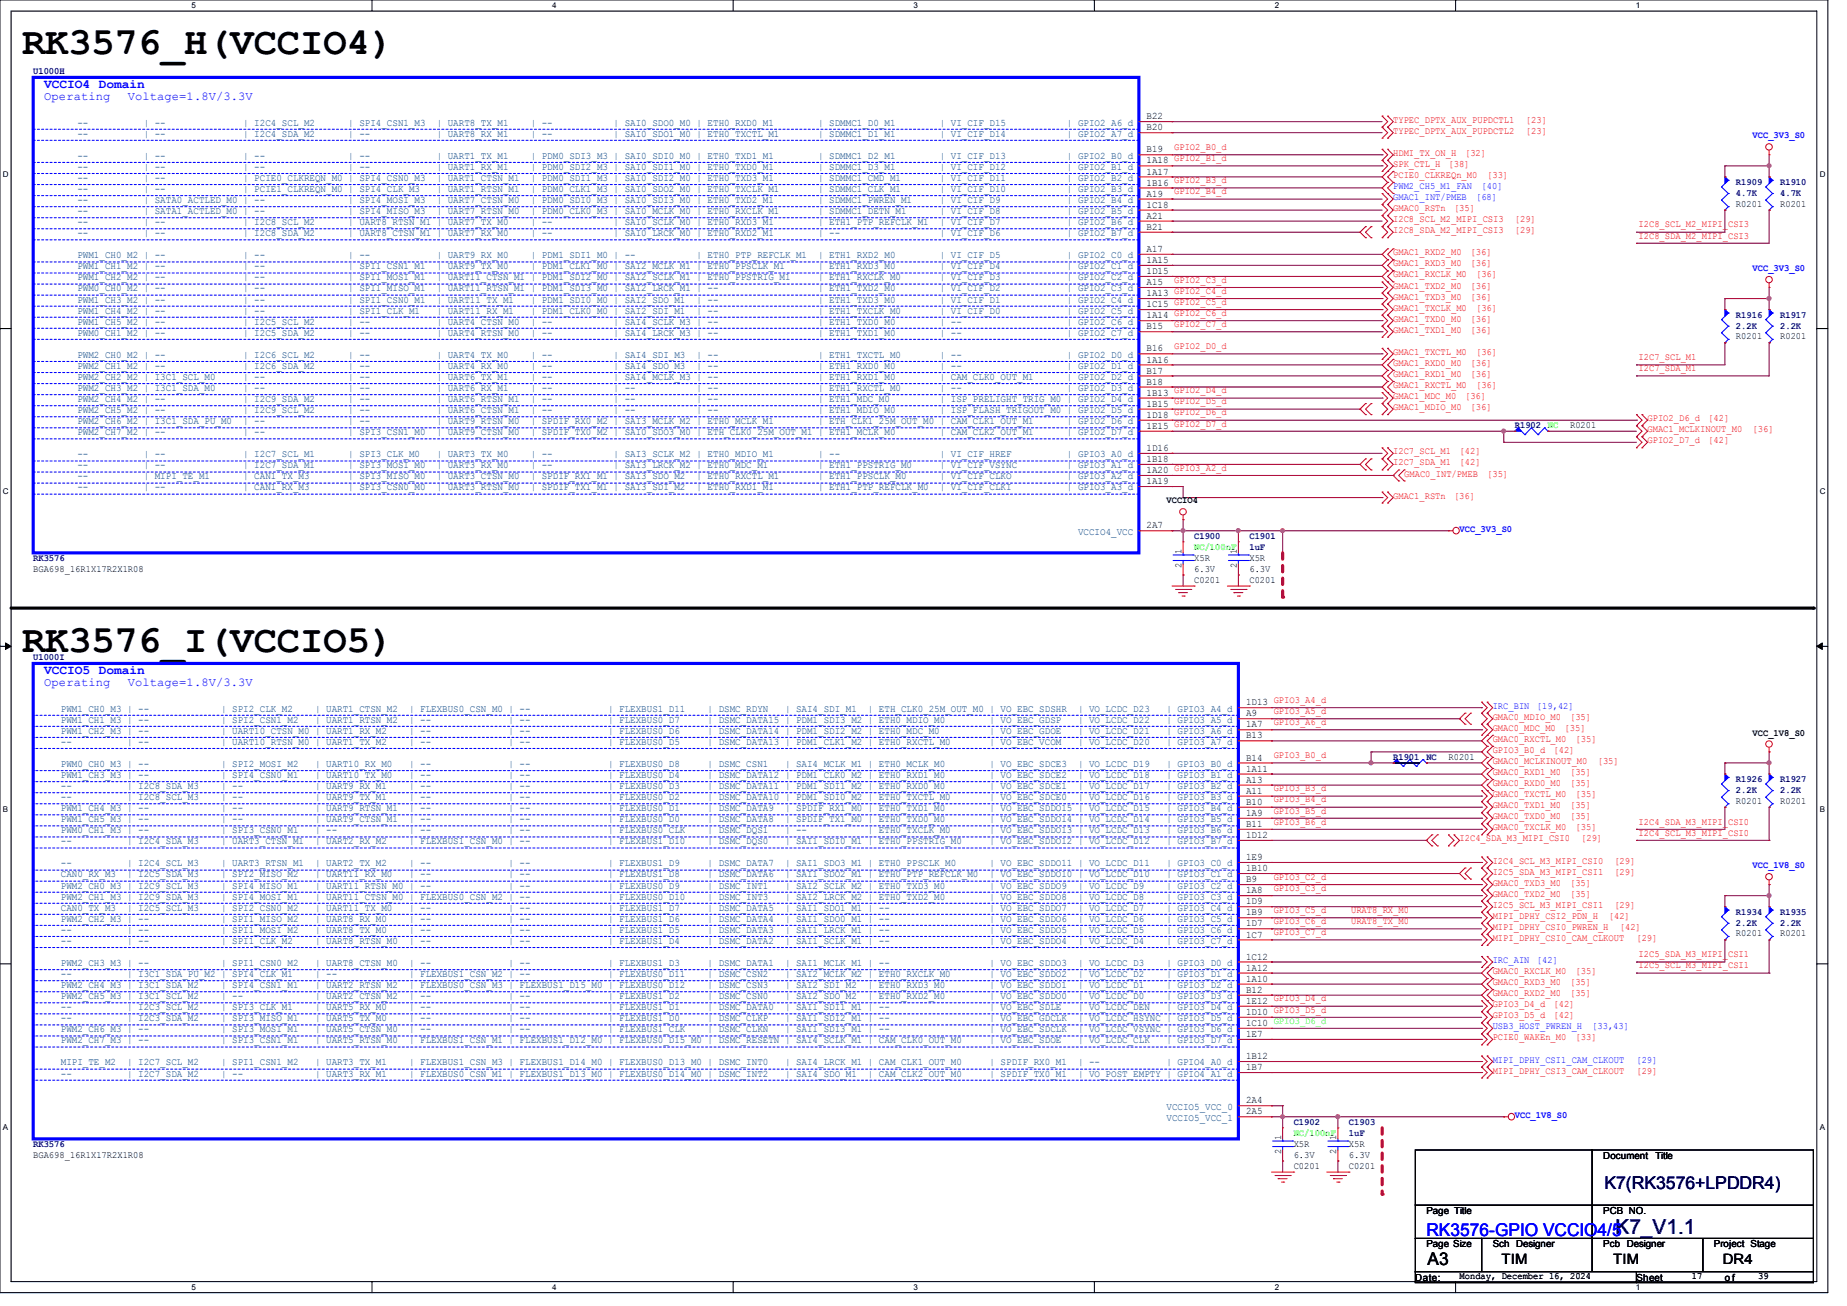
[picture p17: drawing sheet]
<svg xmlns="http://www.w3.org/2000/svg" width="297mm" height="210mm" viewBox="0 0 297 210" stroke-linecap="round" stroke-linejoin="round" font-family="sans-serif">
<defs><g id="words">
<g font-size="6.2">
<text x="3.6" y="8.8">RK3576_H(VCCIO4)</text>
<text x="3.6" y="104.8">RK3576_I(VCCIO5)</text>
</g>
<text font-size="3.3" fill="#0000a0" x="259.8" y="198.4">K7_V1.1</text>
<text font-size="2.8" fill="#000080" x="258" y="191.2">K7(RK3576+LPDDR4)</text>
<text font-size="2.8" fill="#00f" x="229.4" y="198.7">RK3576-GPIO VCCIO4/5</text>
<text font-size="2.8" x="229.5" y="203.5">A3</text>
<g font-size="2.3">
<text x="241.5" y="203.3">TIM</text>
<text x="259.4" y="203.3">TIM</text>
<text x="277" y="203.3">DR4</text>
</g>
<g font-size="2.1" fill="#00f">
<text x="7.1" y="14.1">VCCIO4 Domain</text>
<text x="7.1" y="108.4">VCCIO5 Domain</text>
</g>
<g font-size="1.9" fill="#00f">
<text x="7.1" y="16.1">Operating</text>
<text x="20.5" y="16.1">Voltage=1.8V/3.3V</text>
<text x="7.1" y="110.3">Operating</text>
<text x="20.5" y="110.3">Voltage=1.8V/3.3V</text>
</g>
<g font-size="1.6" fill="#000080">
<text x="5.3" y="11.9">U1000H</text>
<text x="279.1" y="29.7">R1909</text>
<text x="286.3" y="29.7">R1910</text>
<text x="279.1" y="31.5">4.7K</text>
<text x="286.3" y="31.5">4.7K</text>
<text x="279.1" y="51.1">R1916</text>
<text x="279.1" y="52.8">2.2K</text>
<text x="286.3" y="51.1">R1917</text>
<text x="286.3" y="52.8">2.2K</text>
<text x="243.6" y="68.8">R1902</text>
<text x="192" y="86.6">C1900</text>
<text x="200.9" y="86.6">C1901</text>
<text x="200.9" y="88.4">1uF</text>
<text x="5.3" y="90.2">RK3576</text>
<text x="5.3" y="106.2">U1000I</text>
<text x="224" y="122.2">R1901</text>
<text x="229.4" y="122.2">NC</text>
<text x="279.1" y="125.7">R1926</text>
<text x="286.3" y="125.7">R1927</text>
<text x="279.1" y="127.5">2.2K</text>
<text x="286.3" y="127.5">2.2K</text>
<text x="279.1" y="147.1">R1934</text>
<text x="279.1" y="148.8">2.2K</text>
<text x="286.3" y="147.1">R1935</text>
<text x="286.3" y="148.8">2.2K</text>
<text x="5.3" y="184.4">RK3576</text>
<text x="208" y="180.8">C1902</text>
<text x="216.9" y="180.8">C1903</text>
<text x="216.9" y="182.6">1uF</text>
</g>
<g font-size="1.6" fill="#004080">
<text x="12.4" y="20.2">--</text>
<text x="12.4" y="22">--</text>
<text x="23.1" y="20.2">| --</text>
<text x="23.1" y="22">| --</text>
<text x="39.1" y="20.2">| I2C4_SCL_M2</text>
<text x="39.1" y="22">| I2C4_SDA_M2</text>
<text x="56" y="20.2">| SPI4_CSN1_M3</text>
<text x="56" y="22">| --</text>
<text x="70.2" y="20.2">| UART8_TX_M1</text>
<text x="70.2" y="22">| UART8_RX_M1</text>
<text x="85.3" y="20.2">| --</text>
<text x="85.3" y="22">| --</text>
<text x="98.7" y="20.2">| SAI0_SDO0_M0 | ETH0_RXD0_M1</text>
<text x="98.7" y="22">| SAI0_SDO1_M0 | ETH0_TXCTL_M1</text>
<text x="131.6" y="20.2">| SDMMC1_D0_M1</text>
<text x="131.6" y="22">| SDMMC1_D1_M1</text>
<text x="151.1" y="20.2">| VI_CIF_D15</text>
<text x="151.1" y="22">| VI_CIF_D14</text>
<text x="171.6" y="20.2">| GPIO2_A6_d</text>
<text x="171.6" y="22">| GPIO2_A7_d</text>
<text x="12.4" y="25.5">--</text>
<text x="12.4" y="27.3">--</text>
<text x="12.4" y="29.1">--</text>
<text x="23.1" y="25.5">| --</text>
<text x="23.1" y="27.3">| --</text>
<text x="23.1" y="29.1">| --</text>
<text x="39.1" y="25.5">| --</text>
<text x="39.1" y="27.3">| --</text>
<text x="39.1" y="29.1">| PCIE0_CLKREQN_M0 | SPI4_CSN0_M3</text>
<text x="56" y="25.5">| --</text>
<text x="56" y="27.3">| --</text>
<text x="70.2" y="25.5">| UART1_TX_M1</text>
<text x="70.2" y="27.3">| UART1_RX_M1</text>
<text x="70.2" y="29.1">| UART1_CTSN_M1</text>
<text x="85.3" y="25.5">| PDM0_SDI3_M3 | SAI0_SDI0_M0 | ETH0_TXD1_M1</text>
<text x="85.3" y="27.3">| PDM0_SDI2_M3 | SAI0_SDI1_M0 | ETH0_TXD0_M1</text>
<text x="85.3" y="29.1">| PDM0_SDI1_M3 | SAI0_SDI2_M0 | ETH0_TXD3_M1</text>
<text x="131.6" y="25.5">| SDMMC1_D2_M1</text>
<text x="131.6" y="27.3">| SDMMC1_D3_M1</text>
<text x="131.6" y="29.1">| SDMMC1_CMD_M1</text>
<text x="151.1" y="25.5">| VI_CIF_D13</text>
<text x="151.1" y="27.3">| VI_CIF_D12</text>
<text x="151.1" y="29.1">| VI_CIF_D11</text>
<text x="171.6" y="25.5">| GPIO2_B0_d</text>
<text x="171.6" y="27.3">| GPIO2_B1_d</text>
<text x="171.6" y="29.1">| GPIO2_B2_d</text>
<text x="12.4" y="30.9">--</text>
<text x="12.4" y="32.6">--</text>
<text x="12.4" y="34.4">--</text>
<text x="23.1" y="30.9">| --</text>
<text x="23.1" y="32.6">| SATA0_ACTLED_M0 | --</text>
<text x="23.1" y="34.4">| SATA1_ACTLED_M0 | --</text>
<text x="39.1" y="30.9">| PCIE1_CLKREQN_M0 | SPI4_CLK_M3</text>
<text x="56" y="32.6">| SPI4_MOSI_M3</text>
<text x="56" y="34.4">| SPI4_MISO_M3</text>
<text x="70.2" y="30.9">| UART1_RTSN_M1</text>
<text x="70.2" y="32.6">| UART7_CTSN_M0</text>
<text x="70.2" y="34.4">| UART7_RTSN_M0</text>
<text x="85.3" y="30.9">| PDM0_CLK1_M3 | SAI0_SDO2_M0 | ETH0_TXCLK_M1</text>
<text x="85.3" y="32.6">| PDM0_SDI0_M3 | SAI0_SDI3_M0 | ETH0_TXD2_M1</text>
<text x="85.3" y="34.4">| PDM0_CLK0_M3 | SAI0_MCLK_M0 | ETH0_RXCLK_M1</text>
<text x="131.6" y="30.9">| SDMMC1_CLK_M1</text>
<text x="131.6" y="32.6">| SDMMC1_PWREN_M1</text>
<text x="131.6" y="34.4">| SDMMC1_DETN_M1</text>
<text x="151.1" y="30.9">| VI_CIF_D10</text>
<text x="151.1" y="32.6">| VI_CIF_D9</text>
<text x="151.1" y="34.4">| VI_CIF_D8</text>
<text x="171.6" y="30.9">| GPIO2_B3_d</text>
<text x="171.6" y="32.6">| GPIO2_B4_d</text>
<text x="171.6" y="34.4">| GPIO2_B5_d</text>
<text x="12.4" y="36.2">--</text>
<text x="12.4" y="38">--</text>
<text x="12.4" y="41.5">PWM1_CH0_M2 | --</text>
<text x="23.1" y="36.2">| --</text>
<text x="23.1" y="38">| --</text>
<text x="39.1" y="36.2">| I2C8_SCL_M2</text>
<text x="39.1" y="38">| I2C8_SDA_M2</text>
<text x="39.1" y="41.5">| --</text>
<text x="56" y="36.2">| UART8_RTSN_M1 | UART7_TX_M0</text>
<text x="56" y="38">| UART8_CTSN_M1 | UART7_RX_M0</text>
<text x="56" y="41.5">| --</text>
<text x="70.2" y="41.5">| UART9_RX_M0</text>
<text x="85.3" y="36.2">| --</text>
<text x="85.3" y="38">| --</text>
<text x="85.3" y="41.5">| PDM1_SDI1_M0 | --</text>
<text x="98.7" y="36.2">| SAI0_SCLK_M0 | ETH0_RXD3_M1</text>
<text x="98.7" y="38">| SAI0_LRCK_M0 | ETH0_RXD2_M1</text>
<text x="112" y="41.5">| ETH0_PTP_REFCLK_M1</text>
<text x="131.6" y="36.2">| ETH1_PTP_REFCLK_M1</text>
<text x="131.6" y="38">| --</text>
<text x="131.6" y="41.5">| ETH1_RXD2_M0</text>
<text x="151.1" y="36.2">| VI_CIF_D7</text>
<text x="151.1" y="38">| VI_CIF_D6</text>
<text x="151.1" y="41.5">| VI_CIF_D5</text>
<text x="171.6" y="36.2">| GPIO2_B6_d</text>
<text x="171.6" y="38">| GPIO2_B7_d</text>
<text x="171.6" y="41.5">| GPIO2_C0_d</text>
<text x="12.4" y="43.3">PWM1_CH1_M2 | --</text>
<text x="12.4" y="45.1">PWM1_CH2_M2 | --</text>
<text x="12.4" y="46.9">PWM0_CH0_M2 | --</text>
<text x="39.1" y="43.3">| --</text>
<text x="39.1" y="45.1">| --</text>
<text x="39.1" y="46.9">| --</text>
<text x="56" y="43.3">| SPI1_CSN1_M1</text>
<text x="56" y="45.1">| SPI1_MOSI_M1</text>
<text x="56" y="46.9">| SPI1_MISO_M1</text>
<text x="70.2" y="43.3">| UART9_TX_M0</text>
<text x="70.2" y="45.1">| UART11_CTSN_M1 | PDM1_SDI2_M0 | SAI2_SCLK_M1 | ETH0_PPSTRIG_M1</text>
<text x="70.2" y="46.9">| UART11_RTSN_M1 | PDM1_SDI3_M0 | SAI2_LRCK_M1 | --</text>
<text x="85.3" y="43.3">| PDM1_CLK1_M0 | SAI2_MCLK_M1 | ETH0_PPSCLK_M1</text>
<text x="131.6" y="43.3">| ETH1_RXD3_M0</text>
<text x="131.6" y="45.1">| ETH1_RXCLK_M0</text>
<text x="131.6" y="46.9">| ETH1_TXD2_M0</text>
<text x="151.1" y="43.3">| VI_CIF_D4</text>
<text x="151.1" y="45.1">| VI_CIF_D3</text>
<text x="151.1" y="46.9">| VI_CIF_D2</text>
<text x="171.6" y="43.3">| GPIO2_C1_d</text>
<text x="171.6" y="45.1">| GPIO2_C2_d</text>
<text x="171.6" y="46.9">| GPIO2_C3_d</text>
<text x="12.4" y="48.6">PWM1_CH3_M2 | --</text>
<text x="12.4" y="50.4">PWM1_CH4_M2 | --</text>
<text x="12.4" y="52.2">PWM1_CH5_M2 | --</text>
<text x="12.4" y="54">PWM0_CH1_M2 | --</text>
<text x="39.1" y="48.6">| --</text>
<text x="39.1" y="50.4">| --</text>
<text x="39.1" y="52.2">| I2C5_SCL_M2</text>
<text x="39.1" y="54">| I2C5_SDA_M2</text>
<text x="56" y="48.6">| SPI1_CSN0_M1</text>
<text x="56" y="50.4">| SPI1_CLK_M1</text>
<text x="56" y="52.2">| --</text>
<text x="56" y="54">| --</text>
<text x="70.2" y="48.6">| UART11_TX_M1</text>
<text x="70.2" y="50.4">| UART11_RX_M1</text>
<text x="70.2" y="52.2">| UART4_CTSN_M0</text>
<text x="70.2" y="54">| UART4_RTSN_M0</text>
<text x="85.3" y="48.6">| PDM1_SDI0_M0 | SAI2_SDO_M1</text>
<text x="85.3" y="50.4">| PDM1_CLK0_M0 | SAI2_SDI_M1</text>
<text x="85.3" y="52.2">| --</text>
<text x="85.3" y="54">| --</text>
<text x="98.7" y="52.2">| SAI4_SCLK_M3 | --</text>
<text x="98.7" y="54">| SAI4_LRCK_M3 | --</text>
<text x="112" y="48.6">| --</text>
<text x="112" y="50.4">| --</text>
<text x="131.6" y="48.6">| ETH1_TXD3_M0</text>
<text x="131.6" y="50.4">| ETH1_TXCLK_M0</text>
<text x="131.6" y="52.2">| ETH1_TXD0_M0</text>
<text x="131.6" y="54">| ETH1_TXD1_M0</text>
<text x="151.1" y="48.6">| VI_CIF_D1</text>
<text x="151.1" y="50.4">| VI_CIF_D0</text>
<text x="151.1" y="52.2">| --</text>
<text x="151.1" y="54">| --</text>
<text x="171.6" y="48.6">| GPIO2_C4_d</text>
<text x="171.6" y="50.4">| GPIO2_C5_d</text>
<text x="171.6" y="52.2">| GPIO2_C6_d</text>
<text x="171.6" y="54">| GPIO2_C7_d</text>
<text x="12.4" y="57.5">PWM2_CH0_M2 | --</text>
<text x="12.4" y="59.3">PWM2_CH1_M2 | --</text>
<text x="39.1" y="57.5">| I2C6_SCL_M2</text>
<text x="39.1" y="59.3">| I2C6_SDA_M2</text>
<text x="56" y="57.5">| --</text>
<text x="56" y="59.3">| --</text>
<text x="70.2" y="57.5">| UART4_TX_M0</text>
<text x="70.2" y="59.3">| UART4_RX_M0</text>
<text x="85.3" y="57.5">| --</text>
<text x="85.3" y="59.3">| --</text>
<text x="98.7" y="57.5">| SAI4_SDI_M3</text>
<text x="98.7" y="59.3">| SAI4_SDO_M3</text>
<text x="112" y="57.5">| --</text>
<text x="112" y="59.3">| --</text>
<text x="131.6" y="57.5">| ETH1_TXCTL_M0</text>
<text x="131.6" y="59.3">| ETH1_RXD0_M0</text>
<text x="151.1" y="57.5">| --</text>
<text x="151.1" y="59.3">| --</text>
<text x="171.6" y="57.5">| GPIO2_D0_d</text>
<text x="171.6" y="59.3">| GPIO2_D1_d</text>
<text x="12.4" y="61.1">PWM2_CH2_M2 | I3C1_SCL_M0</text>
<text x="12.4" y="62.9">PWM2_CH3_M2 | I3C1_SDA_M0</text>
<text x="12.4" y="64.6">PWM2_CH4_M2 | --</text>
<text x="39.1" y="61.1">| --</text>
<text x="39.1" y="62.9">| --</text>
<text x="39.1" y="64.6">| I2C9_SDA_M2</text>
<text x="56" y="61.1">| --</text>
<text x="56" y="62.9">| --</text>
<text x="56" y="64.6">| --</text>
<text x="70.2" y="61.1">| UART6_TX_M1</text>
<text x="70.2" y="62.9">| UART6_RX_M1</text>
<text x="70.2" y="64.6">| UART6_RTSN_M1</text>
<text x="85.3" y="61.1">| --</text>
<text x="85.3" y="62.9">| --</text>
<text x="85.3" y="64.6">| --</text>
<text x="98.7" y="61.1">| SAI4_MCLK_M3 | --</text>
<text x="98.7" y="62.9">| --</text>
<text x="98.7" y="64.6">| --</text>
<text x="112" y="62.9">| --</text>
<text x="112" y="64.6">| --</text>
<text x="131.6" y="61.1">| ETH1_RXD1_M0</text>
<text x="131.6" y="62.9">| ETH1_RXCTL_M0</text>
<text x="131.6" y="64.6">| ETH1_MDC_M0</text>
<text x="151.1" y="61.1">| CAM_CLK0_OUT_M1</text>
<text x="151.1" y="62.9">| --</text>
<text x="151.1" y="64.6">| ISP_PRELIGHT_TRIG_M0 | GPIO2_D4_d</text>
<text x="171.6" y="61.1">| GPIO2_D2_d</text>
<text x="171.6" y="62.9">| GPIO2_D3_d</text>
<text x="12.4" y="66.4">PWM2_CH5_M2 | --</text>
<text x="12.4" y="68.2">PWM2_CH6_M2 | I3C1_SDA_PU_M0</text>
<text x="12.4" y="70">PWM2_CH7_M2 | --</text>
<text x="39.1" y="66.4">| I2C9_SCL_M2</text>
<text x="39.1" y="68.2">| --</text>
<text x="39.1" y="70">| --</text>
<text x="56" y="66.4">| --</text>
<text x="56" y="68.2">| --</text>
<text x="56" y="70">| SPI3_CSN1_M0</text>
<text x="70.2" y="66.4">| UART6_CTSN_M1</text>
<text x="70.2" y="68.2">| UART9_RTSN_M0</text>
<text x="70.2" y="70">| UART9_CTSN_M0</text>
<text x="85.3" y="66.4">| --</text>
<text x="85.3" y="68.2">| SPDIF_RX0_M2 | SAI3_MCLK_M2 | ETH0_MCLK_M1</text>
<text x="85.3" y="70">| SPDIF_TX0_M2 | SAI0_SDO3_M0 | ETH_CLK0_25M_OUT_M1 | ETH1_MCLK_M0</text>
<text x="98.7" y="66.4">| --</text>
<text x="112" y="66.4">| --</text>
<text x="131.6" y="66.4">| ETH1_MDIO_M0</text>
<text x="131.6" y="68.2">| ETH_CLK1_25M_OUT_M0 | CAM_CLK1_OUT_M1</text>
<text x="151.1" y="66.4">| ISP_FLASH_TRIGOUT_M0 | GPIO2_D5_d</text>
<text x="151.1" y="70">| CAM_CLK2_OUT_M1</text>
<text x="171.6" y="68.2">| GPIO2_D6_d</text>
<text x="171.6" y="70">| GPIO2_D7_d</text>
<text x="12.4" y="73.5">--</text>
<text x="12.4" y="75.3">--</text>
<text x="12.4" y="77.1">--</text>
<text x="23.1" y="73.5">| --</text>
<text x="23.1" y="75.3">| --</text>
<text x="23.1" y="77.1">| MIPI_TE_M1</text>
<text x="39.1" y="73.5">| I2C7_SCL_M1</text>
<text x="39.1" y="75.3">| I2C7_SDA_M1</text>
<text x="39.1" y="77.1">| CAN1_TX_M3</text>
<text x="56" y="73.5">| SPI3_CLK_M0</text>
<text x="56" y="75.3">| SPI3_MOSI_M0</text>
<text x="56" y="77.1">| SPI3_MISO_M0</text>
<text x="70.2" y="73.5">| UART3_TX_M0</text>
<text x="70.2" y="75.3">| UART3_RX_M0</text>
<text x="70.2" y="77.1">| UART3_CTSN_M0</text>
<text x="85.3" y="73.5">| --</text>
<text x="85.3" y="75.3">| --</text>
<text x="85.3" y="77.1">| SPDIF_RX1_M1 | SAI3_SDO_M2</text>
<text x="98.7" y="73.5">| SAI3_SCLK_M2 | ETH0_MDIO_M1</text>
<text x="98.7" y="75.3">| SAI3_LRCK_M2 | ETH0_MDC_M1</text>
<text x="112" y="77.1">| ETH0_RXCTL_M1</text>
<text x="131.6" y="73.5">| --</text>
<text x="131.6" y="75.3">| ETH1_PPSTRIG_M0</text>
<text x="131.6" y="77.1">| ETH1_PPSCLK_M0</text>
<text x="151.1" y="73.5">| VI_CIF_HREF</text>
<text x="151.1" y="75.3">| VI_CIF_VSYNC</text>
<text x="151.1" y="77.1">| VI_CIF_CLKO</text>
<text x="171.6" y="73.5">| GPIO3_A0_d</text>
<text x="171.6" y="75.3">| GPIO3_A1_d</text>
<text x="171.6" y="77.1">| GPIO3_A2_d</text>
<text x="12.4" y="78.9">--</text>
<text x="23.1" y="78.9">| --</text>
<text x="39.1" y="78.9">| CAN1_RX_M3</text>
<text x="56" y="78.9">| SPI3_CSN0_M0</text>
<text x="70.2" y="78.9">| UART3_RTSN_M0</text>
<text x="85.3" y="78.9">| SPDIF_TX1_M1 | SAI3_SDI_M2</text>
<text x="112" y="78.9">| ETH0_RXD1_M1</text>
<text x="131.6" y="78.9">| ETH1_PTP_REFCLK_M0</text>
<text x="151.1" y="78.9">| VI_CIF_CLKI</text>
<text x="171.6" y="78.9">| GPIO3_A3_d</text>
<text x="173.4" y="86">VCCIO4_VCC</text>
<text x="9.8" y="114.4">PWM1_CH0_M3 | --</text>
<text x="9.8" y="116.2">PWM1_CH1_M3 | --</text>
<text x="9.8" y="118">PWM1_CH2_M3 | --</text>
<text x="9.8" y="119.8">--</text>
<text x="20.4" y="119.8">| --</text>
<text x="35.6" y="114.4">| SPI2_CLK_M2</text>
<text x="35.6" y="116.2">| SPI2_CSN1_M2</text>
<text x="35.6" y="118">| UART10_CTSN_M0 | UART1_RX_M2</text>
<text x="35.6" y="119.8">| UART10_RTSN_M0 | UART1_TX_M2</text>
<text x="50.7" y="114.4">| UART1_CTSN_M2</text>
<text x="50.7" y="116.2">| UART1_RTSN_M2</text>
<text x="65.8" y="114.4">| FLEXBUS0_CSN_M0 | --</text>
<text x="65.8" y="116.2">| --</text>
<text x="65.8" y="118">| --</text>
<text x="65.8" y="119.8">| --</text>
<text x="81.8" y="116.2">| --</text>
<text x="81.8" y="118">| --</text>
<text x="81.8" y="119.8">| --</text>
<text x="97.8" y="114.4">| FLEXBUS1_D11</text>
<text x="97.8" y="116.2">| FLEXBUS0_D7</text>
<text x="97.8" y="118">| FLEXBUS0_D6</text>
<text x="97.8" y="119.8">| FLEXBUS0_D5</text>
<text x="113.8" y="114.4">| DSMC_RDYN</text>
<text x="113.8" y="116.2">| DSMC_DATA15 | PDM1_SDI3_M2 | ETH0_MDIO_M0</text>
<text x="113.8" y="118">| DSMC_DATA14 | PDM1_SDI2_M2 | ETH0_MDC_M0</text>
<text x="113.8" y="119.8">| DSMC_DATA13 | PDM1_CLK1_M2 | ETH0_RXCTL_M0</text>
<text x="126.2" y="114.4">| SAI4_SDI_M1</text>
<text x="139.6" y="114.4">| ETH_CLK0_25M_OUT_M0 | VO_EBC_SDSHR</text>
<text x="159.1" y="116.2">| VO_EBC_GDSP</text>
<text x="159.1" y="118">| VO_EBC_GDOE</text>
<text x="159.1" y="119.8">| VO_EBC_VCOM</text>
<text x="173.3" y="114.4">| VO_LCDC_D23</text>
<text x="173.3" y="116.2">| VO_LCDC_D22</text>
<text x="173.3" y="118">| VO_LCDC_D21</text>
<text x="173.3" y="119.8">| VO_LCDC_D20</text>
<text x="187.6" y="114.4">| GPIO3_A4_d</text>
<text x="187.6" y="116.2">| GPIO3_A5_d</text>
<text x="187.6" y="118">| GPIO3_A6_d</text>
<text x="187.6" y="119.8">| GPIO3_A7_d</text>
<text x="9.8" y="123.3">PWM0_CH0_M3 | --</text>
<text x="9.8" y="125.1">PWM1_CH3_M3 | --</text>
<text x="35.6" y="123.3">| SPI2_MOSI_M2</text>
<text x="35.6" y="125.1">| SPI4_CSN0_M1</text>
<text x="50.7" y="123.3">| UART10_RX_M0</text>
<text x="50.7" y="125.1">| UART10_TX_M0</text>
<text x="65.8" y="123.3">| --</text>
<text x="65.8" y="125.1">| --</text>
<text x="81.8" y="123.3">| --</text>
<text x="81.8" y="125.1">| --</text>
<text x="97.8" y="123.3">| FLEXBUS0_D8</text>
<text x="97.8" y="125.1">| FLEXBUS0_D4</text>
<text x="113.8" y="123.3">| DSMC_CSN1</text>
<text x="113.8" y="125.1">| DSMC_DATA12 | PDM1_CLK0_M2 | ETH0_RXD1_M0</text>
<text x="126.2" y="123.3">| SAI4_MCLK_M1 | ETH0_MCLK_M0</text>
<text x="159.1" y="123.3">| VO_EBC_SDCE3</text>
<text x="159.1" y="125.1">| VO_EBC_SDCE2</text>
<text x="173.3" y="123.3">| VO_LCDC_D19</text>
<text x="173.3" y="125.1">| VO_LCDC_D18</text>
<text x="187.6" y="123.3">| GPIO3_B0_d</text>
<text x="187.6" y="125.1">| GPIO3_B1_d</text>
<text x="9.8" y="126.9">--</text>
<text x="9.8" y="128.7">--</text>
<text x="9.8" y="130.4">PWM1_CH4_M3 | --</text>
<text x="20.4" y="126.9">| I2C8_SDA_M3</text>
<text x="20.4" y="128.7">| I2C8_SCL_M3</text>
<text x="35.6" y="126.9">| --</text>
<text x="35.6" y="128.7">| --</text>
<text x="35.6" y="130.4">| --</text>
<text x="50.7" y="126.9">| UART9_RX_M1</text>
<text x="50.7" y="128.7">| UART9_TX_M1</text>
<text x="50.7" y="130.4">| UART9_RTSN_M1</text>
<text x="65.8" y="126.9">| --</text>
<text x="65.8" y="128.7">| --</text>
<text x="65.8" y="130.4">| --</text>
<text x="81.8" y="126.9">| --</text>
<text x="81.8" y="128.7">| --</text>
<text x="81.8" y="130.4">| --</text>
<text x="97.8" y="126.9">| FLEXBUS0_D3</text>
<text x="97.8" y="128.7">| FLEXBUS0_D2</text>
<text x="97.8" y="130.4">| FLEXBUS0_D1</text>
<text x="113.8" y="126.9">| DSMC_DATA11 | PDM1_SDI1_M2 | ETH0_RXD0_M0</text>
<text x="113.8" y="128.7">| DSMC_DATA10 | PDM1_SDI0_M2 | ETH0_TXCTL_M0</text>
<text x="113.8" y="130.4">| DSMC_DATA9</text>
<text x="126.2" y="130.4">| SPDIF_RX1_M0 | ETH0_TXD1_M0</text>
<text x="159.1" y="126.9">| VO_EBC_SDCE1</text>
<text x="159.1" y="128.7">| VO_EBC_SDCE0</text>
<text x="159.1" y="130.4">| VO_EBC_SDDO15 | VO_LCDC_D15</text>
<text x="173.3" y="126.9">| VO_LCDC_D17</text>
<text x="173.3" y="128.7">| VO_LCDC_D16</text>
<text x="187.6" y="126.9">| GPIO3_B2_d</text>
<text x="187.6" y="128.7">| GPIO3_B3_d</text>
<text x="187.6" y="130.4">| GPIO3_B4_d</text>
<text x="9.8" y="132.2">PWM1_CH5_M3 | --</text>
<text x="9.8" y="134">PWM0_CH1_M3 | --</text>
<text x="9.8" y="135.8">--</text>
<text x="20.4" y="135.8">| I2C4_SDA_M3</text>
<text x="35.6" y="132.2">| --</text>
<text x="35.6" y="134">| SPI3_CSN0_M1</text>
<text x="35.6" y="135.8">| UART3_CTSN_M1</text>
<text x="50.7" y="132.2">| UART9_CTSN_M1</text>
<text x="50.7" y="134">| --</text>
<text x="50.7" y="135.8">| UART2_RX_M2</text>
<text x="65.8" y="132.2">| --</text>
<text x="65.8" y="134">| --</text>
<text x="65.8" y="135.8">| FLEXBUS1_CSN_M0 | --</text>
<text x="81.8" y="132.2">| --</text>
<text x="81.8" y="134">| --</text>
<text x="97.8" y="132.2">| FLEXBUS0_D0</text>
<text x="97.8" y="134">| FLEXBUS0_CLK</text>
<text x="97.8" y="135.8">| FLEXBUS1_D10</text>
<text x="113.8" y="132.2">| DSMC_DATA8</text>
<text x="113.8" y="134">| DSMC_DQS1</text>
<text x="113.8" y="135.8">| DSMC_DQS0</text>
<text x="126.2" y="132.2">| SPDIF_TX1_M0 | ETH0_TXD0_M0</text>
<text x="126.2" y="134">| --</text>
<text x="126.2" y="135.8">| SAI1_SDI0_M1 | ETH0_PPSTRIG_M0</text>
<text x="139.6" y="134">| ETH0_TXCLK_M0</text>
<text x="159.1" y="132.2">| VO_EBC_SDDO14 | VO_LCDC_D14</text>
<text x="159.1" y="134">| VO_EBC_SDDO13 | VO_LCDC_D13</text>
<text x="159.1" y="135.8">| VO_EBC_SDDO12 | VO_LCDC_D12</text>
<text x="187.6" y="132.2">| GPIO3_B5_d</text>
<text x="187.6" y="134">| GPIO3_B6_d</text>
<text x="187.6" y="135.8">| GPIO3_B7_d</text>
<text x="9.8" y="139.3">--</text>
<text x="9.8" y="141.1">CAN0_RX_M3</text>
<text x="9.8" y="142.9">PWM2_CH0_M3 | I2C9_SCL_M3</text>
<text x="20.4" y="139.3">| I2C4_SCL_M3</text>
<text x="20.4" y="141.1">| I2C5_SDA_M3</text>
<text x="35.6" y="139.3">| UART3_RTSN_M1</text>
<text x="35.6" y="141.1">| SPI2_MISO_M2</text>
<text x="35.6" y="142.9">| SPI4_MISO_M1</text>
<text x="50.7" y="139.3">| UART2_TX_M2</text>
<text x="50.7" y="141.1">| UART11_RX_M0</text>
<text x="50.7" y="142.9">| UART11_RTSN_M0 | --</text>
<text x="65.8" y="139.3">| --</text>
<text x="65.8" y="141.1">| --</text>
<text x="81.8" y="139.3">| --</text>
<text x="81.8" y="141.1">| --</text>
<text x="81.8" y="142.9">| --</text>
<text x="97.8" y="139.3">| FLEXBUS1_D9</text>
<text x="97.8" y="141.1">| FLEXBUS1_D8</text>
<text x="97.8" y="142.9">| FLEXBUS0_D9</text>
<text x="113.8" y="139.3">| DSMC_DATA7</text>
<text x="113.8" y="141.1">| DSMC_DATA6</text>
<text x="113.8" y="142.9">| DSMC_INT1</text>
<text x="126.2" y="139.3">| SAI1_SDO3_M1 | ETH0_PPSCLK_M0</text>
<text x="126.2" y="141.1">| SAI1_SDO2_M1 | ETH0_PTP_REFCLK_M0</text>
<text x="126.2" y="142.9">| SAI2_SCLK_M2 | ETH0_TXD3_M0</text>
<text x="159.1" y="139.3">| VO_EBC_SDDO11 | VO_LCDC_D11</text>
<text x="159.1" y="141.1">| VO_EBC_SDDO10 | VO_LCDC_D10</text>
<text x="159.1" y="142.9">| VO_EBC_SDDO9</text>
<text x="173.3" y="142.9">| VO_LCDC_D9</text>
<text x="187.6" y="139.3">| GPIO3_C0_d</text>
<text x="187.6" y="141.1">| GPIO3_C1_d</text>
<text x="187.6" y="142.9">| GPIO3_C2_d</text>
<text x="9.8" y="144.7">PWM2_CH1_M3 | I2C9_SDA_M3</text>
<text x="9.8" y="146.4">CAN0_TX_M3</text>
<text x="9.8" y="148.2">PWM2_CH2_M3 | --</text>
<text x="9.8" y="150">--</text>
<text x="20.4" y="146.4">| I2C5_SCL_M3</text>
<text x="20.4" y="150">| --</text>
<text x="35.6" y="144.7">| SPI4_MOSI_M1</text>
<text x="35.6" y="146.4">| SPI2_CSN0_M2</text>
<text x="35.6" y="148.2">| SPI1_MISO_M2</text>
<text x="35.6" y="150">| SPI1_MOSI_M2</text>
<text x="50.7" y="144.7">| UART11_CTSN_M0 | FLEXBUS0_CSN_M2 | --</text>
<text x="50.7" y="146.4">| UART11_TX_M0</text>
<text x="50.7" y="148.2">| UART8_RX_M0</text>
<text x="50.7" y="150">| UART8_TX_M0</text>
<text x="65.8" y="146.4">| --</text>
<text x="65.8" y="148.2">| --</text>
<text x="65.8" y="150">| --</text>
<text x="81.8" y="146.4">| --</text>
<text x="81.8" y="148.2">| --</text>
<text x="81.8" y="150">| --</text>
<text x="97.8" y="144.7">| FLEXBUS0_D10</text>
<text x="97.8" y="146.4">| FLEXBUS1_D7</text>
<text x="97.8" y="148.2">| FLEXBUS1_D6</text>
<text x="97.8" y="150">| FLEXBUS1_D5</text>
<text x="113.8" y="144.7">| DSMC_INT3</text>
<text x="113.8" y="146.4">| DSMC_DATA5</text>
<text x="113.8" y="148.2">| DSMC_DATA4</text>
<text x="113.8" y="150">| DSMC_DATA3</text>
<text x="126.2" y="144.7">| SAI2_LRCK_M2 | ETH0_TXD2_M0</text>
<text x="126.2" y="146.4">| SAI1_SDO1_M1 | --</text>
<text x="126.2" y="148.2">| SAI1_SDO0_M1 | --</text>
<text x="126.2" y="150">| SAI1_LRCK_M1 | --</text>
<text x="159.1" y="144.7">| VO_EBC_SDDO8</text>
<text x="159.1" y="146.4">| VO_EBC_SDDO7</text>
<text x="159.1" y="148.2">| VO_EBC_SDDO6</text>
<text x="159.1" y="150">| VO_EBC_SDDO5</text>
<text x="173.3" y="144.7">| VO_LCDC_D8</text>
<text x="173.3" y="146.4">| VO_LCDC_D7</text>
<text x="173.3" y="148.2">| VO_LCDC_D6</text>
<text x="173.3" y="150">| VO_LCDC_D5</text>
<text x="187.6" y="144.7">| GPIO3_C3_d</text>
<text x="187.6" y="146.4">| GPIO3_C4_d</text>
<text x="187.6" y="148.2">| GPIO3_C5_d</text>
<text x="187.6" y="150">| GPIO3_C6_d</text>
<text x="9.8" y="151.8">--</text>
<text x="9.8" y="155.3">PWM2_CH3_M3 | --</text>
<text x="20.4" y="151.8">| --</text>
<text x="35.6" y="151.8">| SPI1_CLK_M2</text>
<text x="35.6" y="155.3">| SPI1_CSN0_M2</text>
<text x="50.7" y="151.8">| UART8_RTSN_M0</text>
<text x="50.7" y="155.3">| UART8_CTSN_M0</text>
<text x="65.8" y="151.8">| --</text>
<text x="65.8" y="155.3">| --</text>
<text x="81.8" y="151.8">| --</text>
<text x="81.8" y="155.3">| --</text>
<text x="97.8" y="151.8">| FLEXBUS1_D4</text>
<text x="97.8" y="155.3">| FLEXBUS1_D3</text>
<text x="113.8" y="151.8">| DSMC_DATA2</text>
<text x="113.8" y="155.3">| DSMC_DATA1</text>
<text x="126.2" y="151.8">| SAI1_SCLK_M1 | --</text>
<text x="126.2" y="155.3">| SAI1_MCLK_M1 | --</text>
<text x="159.1" y="151.8">| VO_EBC_SDDO4</text>
<text x="159.1" y="155.3">| VO_EBC_SDDO3</text>
<text x="173.3" y="151.8">| VO_LCDC_D4</text>
<text x="173.3" y="155.3">| VO_LCDC_D3</text>
<text x="187.6" y="151.8">| GPIO3_C7_d</text>
<text x="187.6" y="155.3">| GPIO3_D0_d</text>
<text x="9.8" y="157.1">--</text>
<text x="9.8" y="158.9">PWM2_CH4_M3 | I3C1_SDA_M2</text>
<text x="9.8" y="160.7">PWM2_CH5_M3 | I3C1_SCL_M2</text>
<text x="20.4" y="157.1">| I3C1_SDA_PU_M2 | SPI4_CLK_M1</text>
<text x="35.6" y="158.9">| SPI4_CSN1_M1</text>
<text x="35.6" y="160.7">| --</text>
<text x="50.7" y="157.1">| --</text>
<text x="50.7" y="158.9">| UART2_RTSN_M2</text>
<text x="50.7" y="160.7">| UART2_CTSN_M2</text>
<text x="65.8" y="157.1">| FLEXBUS1_CSN_M2 | --</text>
<text x="65.8" y="158.9">| FLEXBUS0_CSN_M3 | FLEXBUS1_D15_M0 | FLEXBUS0_D12</text>
<text x="65.8" y="160.7">| --</text>
<text x="81.8" y="160.7">| --</text>
<text x="97.8" y="157.1">| FLEXBUS0_D11</text>
<text x="97.8" y="160.7">| FLEXBUS1_D2</text>
<text x="113.8" y="157.1">| DSMC_CSN2</text>
<text x="113.8" y="158.9">| DSMC_CSN3</text>
<text x="113.8" y="160.7">| DSMC_CSN0</text>
<text x="126.2" y="157.1">| SAI2_MCLK_M2 | ETH0_RXCLK_M0</text>
<text x="126.2" y="158.9">| SAI2_SDI_M2</text>
<text x="126.2" y="160.7">| SAI2_SDO_M2</text>
<text x="139.6" y="158.9">| ETH0_RXD3_M0</text>
<text x="139.6" y="160.7">| ETH0_RXD2_M0</text>
<text x="159.1" y="157.1">| VO_EBC_SDDO2</text>
<text x="159.1" y="158.9">| VO_EBC_SDDO1</text>
<text x="159.1" y="160.7">| VO_EBC_SDDO0</text>
<text x="173.3" y="157.1">| VO_LCDC_D2</text>
<text x="173.3" y="158.9">| VO_LCDC_D1</text>
<text x="173.3" y="160.7">| VO_LCDC_D0</text>
<text x="187.6" y="157.1">| GPIO3_D1_d</text>
<text x="187.6" y="158.9">| GPIO3_D2_d</text>
<text x="187.6" y="160.7">| GPIO3_D3_d</text>
<text x="9.8" y="162.4">--</text>
<text x="9.8" y="164.2">--</text>
<text x="9.8" y="166">PWM2_CH6_M3 | --</text>
<text x="9.8" y="167.8">PWM2_CH7_M3 | --</text>
<text x="20.4" y="162.4">| I2C3_SCL_M2</text>
<text x="20.4" y="164.2">| I2C3_SDA_M2</text>
<text x="35.6" y="162.4">| SPI3_CLK_M1</text>
<text x="35.6" y="164.2">| SPI3_MISO_M1</text>
<text x="35.6" y="166">| SPI3_MOSI_M1</text>
<text x="35.6" y="167.8">| SPI3_CSN1_M1</text>
<text x="50.7" y="162.4">| UART5_RX_M0</text>
<text x="50.7" y="164.2">| UART5_TX_M0</text>
<text x="50.7" y="166">| UART5_CTSN_M0</text>
<text x="50.7" y="167.8">| UART5_RTSN_M0</text>
<text x="65.8" y="162.4">| --</text>
<text x="65.8" y="164.2">| --</text>
<text x="65.8" y="166">| --</text>
<text x="65.8" y="167.8">| FLEXBUS1_CSN_M1 | FLEXBUS1_D12_M0 | FLEXBUS0_D15_M0 | DSMC_RESETN | SAI4_SCLK_M1 | CAM_CLK0_OUT_M0</text>
<text x="81.8" y="162.4">| --</text>
<text x="81.8" y="164.2">| --</text>
<text x="81.8" y="166">| --</text>
<text x="97.8" y="162.4">| FLEXBUS1_D1</text>
<text x="97.8" y="164.2">| FLEXBUS1_D0</text>
<text x="97.8" y="166">| FLEXBUS1_CLK</text>
<text x="113.8" y="162.4">| DSMC_DATA0</text>
<text x="113.8" y="164.2">| DSMC_CLKP</text>
<text x="113.8" y="166">| DSMC_CLKN</text>
<text x="126.2" y="162.4">| SAI1_SDI1_M1 | --</text>
<text x="126.2" y="164.2">| SAI1_SDI2_M1 | --</text>
<text x="126.2" y="166">| SAI1_SDI3_M1 | --</text>
<text x="159.1" y="162.4">| VO_EBC_SDLE</text>
<text x="159.1" y="164.2">| VO_EBC_GDCLK</text>
<text x="159.1" y="166">| VO_EBC_SDCLK</text>
<text x="159.1" y="167.8">| VO_EBC_SDOE</text>
<text x="173.3" y="162.4">| VO_LCDC_DEN</text>
<text x="173.3" y="164.2">| VO_LCDC_HSYNC | GPIO3_D5_d</text>
<text x="173.3" y="166">| VO_LCDC_VSYNC | GPIO3_D6_d</text>
<text x="173.3" y="167.8">| VO_LCDC_CLK</text>
<text x="187.6" y="162.4">| GPIO3_D4_d</text>
<text x="187.6" y="167.8">| GPIO3_D7_d</text>
<text x="9.8" y="171.3">MIPI_TE_M2</text>
<text x="9.8" y="173.1">--</text>
<text x="20.4" y="171.3">| I2C7_SCL_M2</text>
<text x="20.4" y="173.1">| I2C7_SDA_M2</text>
<text x="35.6" y="171.3">| SPI1_CSN1_M2</text>
<text x="35.6" y="173.1">| --</text>
<text x="50.7" y="171.3">| UART3_TX_M1</text>
<text x="50.7" y="173.1">| UART3_RX_M1</text>
<text x="65.8" y="171.3">| FLEXBUS1_CSN_M3 | FLEXBUS1_D14_M0 | FLEXBUS0_D13_M0 | DSMC_INT0</text>
<text x="65.8" y="173.1">| FLEXBUS0_CSN_M1 | FLEXBUS1_D13_M0 | FLEXBUS0_D14_M0 | DSMC_INT2</text>
<text x="126.2" y="171.3">| SAI4_LRCK_M1 | CAM_CLK1_OUT_M0</text>
<text x="126.2" y="173.1">| SAI4_SDO_M1</text>
<text x="139.6" y="173.1">| CAM_CLK2_OUT_M0</text>
<text x="159.1" y="171.3">| SPDIF_RX0_M1</text>
<text x="159.1" y="173.1">| SPDIF_TX0_M1</text>
<text x="173.3" y="171.3">| --</text>
<text x="173.3" y="173.1">| VO_POST_EMPTY | GPIO4_A1_d</text>
<text x="187.6" y="171.3">| GPIO4_A0_d</text>
<text x="187.6" y="178.4">VCCIO5_VCC_0</text>
<text x="187.6" y="180.2">VCCIO5_VCC_1</text>
</g>
<g font-size="1.6">
<text x="184.4" y="19.2">B22</text>
<text x="184.4" y="21">B20</text>
<text x="184.4" y="24.5">B19</text>
<text x="184.4" y="26.3">1A18 GPIO2_B1_d</text>
<text x="184.4" y="28.1">1A17</text>
<text x="184.4" y="29.8">1B16 GPIO2_B3_d</text>
<text x="184.4" y="31.6">A19</text>
<text x="184.4" y="33.4">1C18</text>
<text x="184.4" y="35.2">A21</text>
<text x="279.1" y="33.2">R0201</text>
<text x="286.3" y="33.2">R0201</text>
<text x="184.4" y="37">B21</text>
<text x="184.4" y="40.5">A17</text>
<text x="184.4" y="42.3">1A15</text>
<text x="184.4" y="44.1">1D15</text>
<text x="184.4" y="45.8">A15</text>
<text x="184.4" y="47.6">1A13 GPIO2_C4_d</text>
<text x="184.4" y="49.4">1C15 GPIO2_C5_d</text>
<text x="184.4" y="51.2">1A14 GPIO2_C6_d</text>
<text x="184.4" y="53">B15</text>
<text x="184.4" y="56.5">B16</text>
<text x="184.4" y="58.3">1A16</text>
<text x="279.1" y="54.6">R0201</text>
<text x="286.3" y="54.6">R0201</text>
<text x="184.4" y="60.1">B17</text>
<text x="184.4" y="61.8">B18</text>
<text x="184.4" y="63.6">1B13 GPIO2_D4_d</text>
<text x="184.4" y="65.4">1B15 GPIO2_D5_d</text>
<text x="184.4" y="67.2">1D18 GPIO2_D6_d</text>
<text x="184.4" y="69">1E15 GPIO2_D7_d</text>
<text x="252.5" y="68.8">R0201</text>
<text x="184.4" y="72.5">1D16</text>
<text x="184.4" y="74.3">1B18</text>
<text x="184.4" y="76.1">1A20 GPIO3_A2_d</text>
<text x="184.4" y="77.9">1A19</text>
<text x="187.6" y="80.9">VCCIO4</text>
<text x="184.4" y="85">2A7</text>
<text x="190" y="89.1" transform="rotate(-90 190 89.1)">1</text>
<text x="198.9" y="89.1" transform="rotate(-90 198.9 89.1)">1</text>
<text x="5.3" y="91.9">BGA698_16R1X17R2X1R08</text>
<text x="190" y="91.4" transform="rotate(-90 190 91.4)">2</text>
<text x="192" y="93.7">C0201</text>
<text x="192" y="90.1">X5R</text>
<text x="192" y="91.9">6.3V</text>
<text x="198.9" y="91.4" transform="rotate(-90 198.9 91.4)">2</text>
<text x="200.9" y="93.7">C0201</text>
<text x="200.9" y="90.1">X5R</text>
<text x="200.9" y="91.9">6.3V</text>
<text x="200.4" y="113.4">1D13 GPIO3_A4_d</text>
<text x="200.4" y="115.2">A9</text>
<text x="200.4" y="117">1A7</text>
<text x="200.4" y="118.7">B13</text>
<text x="281.8" y="118.3">VCC_1V8_S0</text>
<text x="200.4" y="122.3">B14</text>
<text x="200.4" y="124.1">1A11</text>
<text x="200.4" y="125.9">A13</text>
<text x="232.9" y="122.1">R0201</text>
<text x="200.4" y="127.6">A11</text>
<text x="200.4" y="129.4">B10</text>
<text x="200.4" y="131.2">1A9</text>
<text x="279.1" y="129.2">R0201</text>
<text x="286.3" y="129.2">R0201</text>
<text x="200.4" y="133">B11</text>
<text x="200.4" y="134.7">1D12</text>
<text x="200.4" y="138.3">1E9</text>
<text x="200.4" y="140.1">1B10</text>
<text x="200.4" y="141.9">B9</text>
<text x="200.4" y="143.6">1A8</text>
<text x="200.4" y="145.4">1D9</text>
<text x="200.4" y="147.2">1B9</text>
<text x="200.4" y="149">1D7</text>
<text x="200.4" y="150.7">1C7</text>
<text x="200.4" y="154.3">1C12</text>
<text x="279.1" y="150.6">R0201</text>
<text x="286.3" y="150.6">R0201</text>
<text x="200.4" y="156.1">1A12</text>
<text x="200.4" y="157.9">1A10</text>
<text x="200.4" y="159.6">B12</text>
<text x="200.4" y="161.4">1E12 GPIO3_D4_d</text>
<text x="200.4" y="163.2">1D10 GPIO3_D5_d</text>
<text x="200.4" y="165">1C10 GPIO3_D6_d</text>
<text x="200.4" y="166.8">1E7</text>
<text x="200.4" y="170.3">1B12</text>
<text x="200.4" y="172.1">1B7</text>
<text x="200.4" y="177.4">2A4</text>
<text x="200.4" y="179.2">2A5</text>
<text x="206" y="185.6" transform="rotate(-90 206 185.6)">2</text>
<text x="206" y="183.3" transform="rotate(-90 206 183.3)">1</text>
<text x="208" y="184.4">X5R</text>
<text x="214.9" y="185.6" transform="rotate(-90 214.9 185.6)">2</text>
<text x="214.9" y="183.3" transform="rotate(-90 214.9 183.3)">1</text>
<text x="216.9" y="184.4">X5R</text>
<text x="5.3" y="186.1">BGA698_16R1X17R2X1R08</text>
<text x="208" y="187.9">C0201</text>
<text x="208" y="186.1">6.3V</text>
<text x="216.9" y="187.9">C0201</text>
<text x="216.9" y="186.1">6.3V</text>
<text x="257.8" y="186.4">Document</text>
<text x="266.2" y="186.4">Title</text>
<text x="229.4" y="195.2">Page Title</text>
<text x="257.8" y="195.2">PCB NO.</text>
<text x="229.4" y="200.6">Page Size</text>
<text x="240" y="200.6">Sch Designer</text>
<text x="257.8" y="200.6">Pcb Designer</text>
<text x="275.6" y="200.6">Project Stage</text>
<text x="227.6" y="205.9">Date:</text>
<text x="234.7" y="205.7">Monday, December 16, 2024</text>
<text x="263.1" y="205.9">Sheet</text>
<text x="272" y="205.7">17</text>
<text x="277.4" y="205.9">o f</text>
<text x="282.7" y="205.7">39</text>
</g>
<g font-size="1.6" fill="#f00">
<text x="224" y="19.7">TYPEC_DPTX_AUX_PUPDCTL1</text>
<text x="224" y="21.5">TYPEC_DPTX_AUX_PUPDCTL2</text>
<text x="245.4" y="19.7">[23]</text>
<text x="245.4" y="21.5">[23]</text>
<text x="188.8" y="24.1">GPIO2_B0_d</text>
<text x="224" y="25.1">HDMI_TX_ON_H</text>
<text x="224" y="26.8">SPK_CTL_H</text>
<text x="224" y="28.6">PCIE0_CLKREQn_M0</text>
<text x="232.9" y="26.8">[38]</text>
<text x="235.6" y="25.1">[32]</text>
<text x="239.1" y="28.6">[33]</text>
<text x="188.8" y="31.2">GPIO2_B4_d</text>
<text x="224" y="34">GMAC0_RSTn</text>
<text x="224" y="35.7">I2C8_SCL_M2_MIPI_CSI3</text>
<text x="233.8" y="34">[35]</text>
<text x="243.6" y="35.7">[29]</text>
<text x="224" y="41.1">GMAC1_RXD2_M0</text>
<text x="224" y="37.5">I2C8_SDA_M2_MIPI_CSI3</text>
<text x="236.5" y="41.1">[36]</text>
<text x="243.6" y="37.5">[29]</text>
<text x="263.5" y="36.6">I2C8_SCL_M2_MIPI_CSI3</text>
<text x="263.5" y="38.4">I2C8_SDA_M2_MIPI_CSI3</text>
<text x="188.8" y="45.5">GPIO2_C3_d</text>
<text x="224" y="42.8">GMAC1_RXD3_M0</text>
<text x="224" y="44.6">GMAC1_RXCLK_M0</text>
<text x="224" y="46.4">GMAC1_TXD2_M0</text>
<text x="236.5" y="42.8">[36]</text>
<text x="236.5" y="46.4">[36]</text>
<text x="237.4" y="44.6">[36]</text>
<text x="188.8" y="52.6">GPIO2_C7_d</text>
<text x="224" y="48.2">GMAC1_TXD3_M0</text>
<text x="224" y="50">GMAC1_TXCLK_M0</text>
<text x="224" y="51.7">GMAC1_TXD0_M0</text>
<text x="224" y="53.5">GMAC1_TXD1_M0</text>
<text x="236.5" y="48.2">[36]</text>
<text x="236.5" y="51.7">[36]</text>
<text x="236.5" y="53.5">[36]</text>
<text x="237.4" y="50">[36]</text>
<text x="188.8" y="56.1">GPIO2_D0_d</text>
<text x="224" y="57.1">GMAC1_TXCTL_M0</text>
<text x="224" y="58.8">GMAC1_RXD0_M0</text>
<text x="236.5" y="58.8">[36]</text>
<text x="237.4" y="57.1">[36]</text>
<text x="263.5" y="57.9">I2C7_SCL_M1</text>
<text x="263.5" y="59.7">I2C7_SDA_M1</text>
<text x="224" y="60.6">GMAC1_RXD1_M0</text>
<text x="224" y="62.4">GMAC1_RXCTL_M0</text>
<text x="224" y="64.2">GMAC1_MDC_M0</text>
<text x="224" y="66">GMAC1_MDIO_M0</text>
<text x="235.6" y="64.2">[36]</text>
<text x="236.5" y="60.6">[36]</text>
<text x="236.5" y="66">[36]</text>
<text x="237.4" y="62.4">[36]</text>
<text x="264.9" y="69.5">GMAC1_MCLKINOUT_M0</text>
<text x="264.9" y="71.3">GPIO2_D7_d</text>
<text x="264.9" y="67.7">GPIO2_D6_d</text>
<text x="274.7" y="71.3">[42]</text>
<text x="274.7" y="67.7">[42]</text>
<text x="281.8" y="69.5">[36]</text>
<text x="224" y="74.8">I2C7_SDA_M1</text>
<text x="224" y="73.1">I2C7_SCL_M1</text>
<text x="225.8" y="76.6">GMAC0_INT/PMEB</text>
<text x="234.7" y="74.8">[42]</text>
<text x="234.7" y="73.1">[42]</text>
<text x="239.1" y="76.6">[35]</text>
<text x="224" y="80.2">GMAC1_RSTn</text>
<text x="233.8" y="80.2">[36]</text>
<text x="204.8" y="114.8">GPIO3_A5_d</text>
<text x="204.8" y="116.6">GPIO3_A6_d</text>
<text x="240" y="119.3">GMAC0_RXCTL_M0</text>
<text x="240" y="117.5">GMAC0_MDC_M0</text>
<text x="240" y="115.7">GMAC0_MDIO_M0</text>
<text x="251.6" y="117.5">[35]</text>
<text x="252.5" y="115.7">[35]</text>
<text x="253.4" y="119.3">[35]</text>
<text x="204.8" y="121.9">GPIO3_B0_d</text>
<text x="240" y="124.6">GMAC0_RXD1_M0</text>
<text x="240" y="122.9">GMAC0_MCLKINOUT_M0</text>
<text x="240" y="121.1">GPIO3_B0_d</text>
<text x="249.8" y="121.1">[42]</text>
<text x="252.5" y="124.6">[35]</text>
<text x="256.9" y="122.9">[35]</text>
<text x="204.8" y="127.3">GPIO3_B3_d</text>
<text x="204.8" y="129">GPIO3_B4_d</text>
<text x="204.8" y="130.8">GPIO3_B5_d</text>
<text x="240" y="131.7">GMAC0_TXD0_M0</text>
<text x="240" y="130">GMAC0_TXD1_M0</text>
<text x="240" y="128.2">GMAC0_TXCTL_M0</text>
<text x="240" y="126.4">GMAC0_RXD0_M0</text>
<text x="252.5" y="131.7">[35]</text>
<text x="252.5" y="130">[35]</text>
<text x="252.5" y="126.4">[35]</text>
<text x="253.4" y="128.2">[35]</text>
<text x="204.8" y="132.6">GPIO3_B6_d</text>
<text x="234.7" y="135.3">I2C4_SDA_M3_MIPI_CSI0</text>
<text x="240" y="133.5">GMAC0_TXCLK_M0</text>
<text x="253.4" y="133.5">[35]</text>
<text x="254.3" y="135.3">[29]</text>
<text x="263.5" y="132.6">I2C4_SDA_M3_MIPI_CSI0</text>
<text x="263.5" y="134.4">I2C4_SCL_M3_MIPI_CSI0</text>
<text x="204.8" y="141.5">GPIO3_C2_d</text>
<text x="204.8" y="143.3">GPIO3_C3_d</text>
<text x="240" y="142.4">GMAC0_TXD3_M0</text>
<text x="240" y="140.6">I2C5_SDA_M3_MIPI_CSI1</text>
<text x="240" y="138.9">I2C4_SCL_M3_MIPI_CSI0</text>
<text x="252.5" y="142.4">[35]</text>
<text x="259.6" y="140.6">[29]</text>
<text x="259.6" y="138.9">[29]</text>
<text x="204.8" y="146.8">GPIO3_C5_d</text>
<text x="204.8" y="148.6">GPIO3_C6_d</text>
<text x="217.3" y="146.8">URAT8_RX_M0</text>
<text x="217.3" y="148.6">URAT8_TX_M0</text>
<text x="240" y="144.2">GMAC0_TXD2_M0</text>
<text x="240" y="149.5">MIPI_DPHY_CSI0_PWREN_H</text>
<text x="240" y="146">I2C5_SCL_M3_MIPI_CSI1</text>
<text x="240" y="147.7">MIPI_DPHY_CSI2_PDN_H</text>
<text x="252.5" y="144.2">[35]</text>
<text x="258.7" y="147.7">[42]</text>
<text x="259.6" y="146">[29]</text>
<text x="260.5" y="149.5">[42]</text>
<text x="204.8" y="150.4">GPIO3_C7_d</text>
<text x="240" y="151.3">MIPI_DPHY_CSI0_CAM_CLKOUT</text>
<text x="263.1" y="151.3">[29]</text>
<text x="263.5" y="153.9">I2C5_SDA_M3_MIPI_CSI1</text>
<text x="263.5" y="155.7">I2C5_SCL_M3_MIPI_CSI1</text>
<text x="240" y="160.2">GMAC0_RXD2_M0</text>
<text x="240" y="158.4">GMAC0_RXD3_M0</text>
<text x="240" y="156.6">GMAC0_RXCLK_M0</text>
<text x="240" y="162">GPIO3_D4_d</text>
<text x="249.8" y="162">[42]</text>
<text x="252.5" y="160.2">[35]</text>
<text x="252.5" y="158.4">[35]</text>
<text x="253.4" y="156.6">[35]</text>
<text x="240" y="167.3">PCIE0_WAKEn_M0</text>
<text x="240" y="163.7">GPIO3_D5_d</text>
<text x="249.8" y="163.7">[42]</text>
<text x="253.4" y="167.3">[33]</text>
<text x="240" y="172.6">MIPI_DPHY_CSI3_CAM_CLKOUT</text>
<text x="263.1" y="172.6">[29]</text>
</g>
<g font-size="1.6" fill="#00f">
<text x="281.8" y="22.3">VCC_3V3_S0</text>
<text x="224" y="32.2">GMAC1_INT/PMEB</text>
<text x="224" y="30.4">PWM2_CH5_M1_FAN</text>
<text x="237.4" y="32.2">[68]</text>
<text x="238.3" y="30.4">[40]</text>
<text x="281.8" y="43.6">VCC_3V3_S0</text>
<text x="234.7" y="85.6">VCC_3V3_S0</text>
<text x="240" y="114">IRC_BIN</text>
<text x="247.1" y="114">[19,42]</text>
<text x="281.8" y="139.6">VCC_1V8_S0</text>
<text x="240" y="154.9">IRC_AIN</text>
<text x="247.1" y="154.9">[42]</text>
<text x="240" y="165.5">USB3_HOST_PWREN_H</text>
<text x="256" y="165.5">[33,43]</text>
<text x="240" y="170.9">MIPI_DPHY_CSI1_CAM_CLKOUT</text>
<text x="263.1" y="170.9">[29]</text>
<text x="243.6" y="179.8">VCC_1V8_S0</text>
</g>
<g font-size="1.6" fill="#0f0">
<text x="248.9" y="68.8">NC</text>
<text x="192" y="88.4">NC/100nF</text>
<text x="208" y="182.6">NC/100nF</text>
</g>
<g font-size="1.3">
<text x="30.8" y="1.3">5</text>
<text x="88.8" y="1.3">4</text>
<text x="146.9" y="1.3">3</text>
<text x="205" y="1.3">2</text>
<text x="263.1" y="1.3">1</text>
<text x=".5" y="28.4">D</text>
<text x="292.6" y="28.4">D</text>
<text x=".5" y="79.5">C</text>
<text x="292.6" y="79.5">C</text>
<text x=".5" y="130.6">B</text>
<text x="292.6" y="130.6">B</text>
<text x=".5" y="181.7">A</text>
<text x="292.6" y="181.7">A</text>
<text x="30.8" y="207.4">5</text>
<text x="88.8" y="207.4">4</text>
<text x="146.9" y="207.4">3</text>
<text x="205" y="207.4">2</text>
<text x="263.1" y="207.4">1</text>
</g>
</g></defs>
<g fill="none" stroke="#000" stroke-width=".17">
<path d="M0 0h293.9v207.9h-293.9zM1.8 1.8h290.3v204.3h-290.3zM59.8 0v1.8M117.9 0v1.8M176 0v1.8M234.1 0v1.8M0 52.8h1.8M292.1 52.8h1.8M0 103.9h1.8M292.1 103.9h1.8M0 155h1.8M292.1 155h1.8"/>
<path d="M59.8 206.1v1.8M117.9 206.1v1.8M176 206.1v1.8M234.1 206.1v1.8"/>
</g>
<path d="M.9 103.4l.9 .5-.9 .5zM292.1 103.9l.9-.5v1z" fill="#000"/>
<path d="M.9 103.4l.9 .5-.9 .5zM292.1 103.9l.9-.5v1z" fill="none" stroke="#000" stroke-width=".16"/>
<path d="M206.2 88.9v7.1" fill="none" stroke="#f00" stroke-width=".51" stroke-dasharray="1 1"/>
<circle cx="206.2" cy="96" r=".25" fill="#f00" stroke-dasharray="1 1"/>
<path d="M222.2 181.4v10.6" fill="none" stroke="#f00" stroke-width=".51" stroke-dasharray="1 1"/>
<circle cx="222.2" cy="192" r=".25" fill="#f00" stroke-dasharray="1 1"/>
<path d="M1.8 97.8h289.8" fill="none" stroke="#000" stroke-width=".51"/>
<circle cx="291.6" cy="97.8" r=".25" fill="#000"/>
<g fill="none" stroke="#800040" stroke-width=".17">
<path d="M188.5 19.6h.1M188.5 19.6h33.7M188.5 21.3h.1M188.5 28.4h.1M188.5 32h.1M188.5 33.8h.1M188.5 35.6h.1M188.5 37.3h.1M188.5 21.3h33.7M188.5 24.9h33.7M188.5 26.7h33.7M188.5 28.4h33.7"/>
<path d="M188.5 32h33.7M188.5 33.8h33.7M188.5 35.6h33.7M188.5 37.3h30.2M222.2 24.9h.1M222.2 26.7h.1M188.5 40.9h.1M188.5 42.7h.1M188.5 44.4h.1M188.5 58.7h.1M188.5 40.9h33.7M188.5 42.7h33.7"/>
<path d="M188.5 44.4h33.7M188.5 46.2h33.7M188.5 48h33.7M188.5 49.8h33.7M188.5 51.6h33.7M188.5 53.3h33.7M188.5 56.9h33.7M188.5 58.7h33.7M222.2 46.2h.1M222.2 48h.1M222.2 49.8h.1M222.2 51.6h.1"/>
<path d="M222.2 53.3h.1M222.2 56.9h.1M188.5 60.5h.1M188.5 62.2h.1M188.5 60.5h33.7M188.5 62.2h33.7M188.5 64h33.7M188.5 65.8h30.2M188.5 67.6h74.6M188.5 69.3h53.3M218.7 65.8h.1M222.2 64h.1"/>
<path d="M241.8 69.3h.1M263.1 67.6h.1"/>
</g>
<circle cx="241.8" cy="69.3" r=".32" fill="#f0f"/>
<circle cx="241.8" cy="69.3" r=".32" fill="none" stroke="#f0f" stroke-width=".17"/>
<g fill="none" stroke="#800040" stroke-width=".17">
<path d="M188.5 72.9h.1M188.5 74.7h.1M188.5 72.9h33.7M188.5 74.7h30.2M188.5 76.5h35.5M224 76.5h.1M188.5 85.3h.1M188.5 85.3h10.6M190.2 85.3h.1M190.2 85.3v1.8M204.5 119.1h.1M204.5 113.8h33.8"/>
<path d="M204.5 115.6h30.2M204.5 117.3h33.8M204.5 119.1h33.8M234.7 115.6h.1M238.3 113.8h.1M238.3 117.3h.1M204.5 124.5h.1M204.5 126.2h.1M204.5 124.5h33.8M204.5 126.2h33.8M204.5 128h33.8M204.5 129.8h33.8"/>
<path d="M204.5 131.6h33.8M204.5 133.3h33.8M238.3 128h.1M238.3 129.8h.1M238.3 131.6h.1M238.3 133.3h.1M204.5 140.5h.1M204.5 145.8h.1M204.5 147.6h.1M204.5 149.4h.1M204.5 151.1h.1M204.5 154.7h.1"/>
<path d="M204.5 156.5h.1M204.5 158.2h.1M204.5 140.5h30.2M204.5 142.2h33.8M204.5 144h33.8M204.5 145.8h33.8M204.5 147.6h33.8M204.5 149.4h33.8M204.5 151.1h33.8M204.5 154.7h33.8M204.5 156.5h33.8M204.5 158.2h33.8"/>
<path d="M238.3 142.2h.1M238.3 144h.1M204.5 160h.1M204.5 163.6h.1M204.5 177.8h.1M204.5 179.6h.1M204.5 160h33.8M204.5 161.8h33.8M204.5 163.6h33.8M204.5 165.4h33.8M204.5 167.1h33.8M204.5 170.7h33.8"/>
<path d="M204.5 172.5h33.8M204.5 177.8h1.7M204.5 179.6h1.7M238.3 161.8h.1M238.3 165.4h.1M238.3 167.1h.1M238.3 170.7h.1M238.3 172.5h.1"/>
</g>
<circle cx="190.2" cy="85.3" r=".32" fill="#f0f"/>
<circle cx="190.2" cy="85.3" r=".32" fill="none" stroke="#f0f" stroke-width=".17"/>
<path d="M199.1 85.3h.1M199.1 85.3v1.8M199.1 85.3h7.1" fill="none" stroke="#800040" stroke-width=".17"/>
<circle cx="199.1" cy="85.3" r=".32" fill="#f0f"/>
<circle cx="199.1" cy="85.3" r=".32" fill="none" stroke="#f0f" stroke-width=".17"/>
<path d="M190.2 92.5h.1M190.2 92.5v1.7M199.1 92.5h.1M199.1 92.5v1.7M206.2 177.8h.1M206.2 179.6h.1M206.2 177.8v3.6" fill="none" stroke="#800040" stroke-width=".17"/>
<circle cx="206.2" cy="179.6" r=".32" fill="#f0f"/>
<circle cx="206.2" cy="179.6" r=".32" fill="none" stroke="#f0f" stroke-width=".17"/>
<path d="M206.2 85.3h26.7M232.9 85.3h.1M206.2 186.7h.1M206.2 186.7v1.8M215.1 186.7h.1M215.1 186.7v1.8" fill="none" stroke="#800040" stroke-width=".17"/>
<circle cx="206.2" cy="85.3" r=".32" fill="#f0f"/>
<circle cx="206.2" cy="85.3" r=".32" fill="none" stroke="#f0f" stroke-width=".17"/>
<g fill="none" stroke="#800040" stroke-width=".17">
<path d="M277.4 28.4h.1M277.4 26.7h.1M277.4 26.7v1.7M277.4 26.7h7.1M284.5 26.7h.1M284.5 28.4h.1M284.5 24.9v3.5M248.9 69.3h.1M248.9 69.3h14.2M190.2 83.6h.1M190.2 83.6v1.7M206.2 85.3h.1"/>
<path d="M206.2 85.3v3.6M206.2 179.6h.1M206.2 179.6h8.9M215.1 179.6h.1M215.1 179.6v1.8"/>
</g>
<circle cx="284.5" cy="26.6" r=".32" fill="#f0f"/>
<circle cx="284.5" cy="26.6" r=".32" fill="none" stroke="#f0f" stroke-width=".17"/>
<path d="M263.1 37.3h.1M263.1 39.1h.1M277.4 33.8h.1M277.4 33.8v3.5h-14.3M284.5 33.8h.1M284.5 33.8v5.3h-21.4M277.4 49.8h.1M277.4 48h.1M277.4 48v1.8M277.4 48h7.1M284.5 48h.1M284.5 46.2v1.8" fill="none" stroke="#800040" stroke-width=".17"/>
<circle cx="284.5" cy="48" r=".32" fill="#f0f"/>
<circle cx="284.5" cy="48" r=".32" fill="none" stroke="#f0f" stroke-width=".17"/>
<g fill="none" stroke="#800040" stroke-width=".17">
<path d="M263.1 58.7h.1M277.4 55.1h.1M277.4 55.1v3.6h-14.3M284.5 49.8h.1M284.5 55.1h.1M284.5 48v1.8M284.5 55.1v5.4h-21.4M263.1 60.5h.1M277.4 122.7h.1M277.4 122.7v1.8M277.4 122.7h7.1M284.5 122.7h.1"/>
<path d="M284.5 122.7v1.8"/>
</g>
<circle cx="284.5" cy="122.7" r=".32" fill="#f0f"/>
<circle cx="284.5" cy="122.7" r=".32" fill="none" stroke="#f0f" stroke-width=".17"/>
<path d="M263.1 133.3h.1M263.1 135.1h.1M263.1 135.1h21.4M277.4 129.8h.1M277.4 129.8v3.5h-14.3M284.5 135.1h.1M284.5 129.8v5.3M277.4 144h.1M277.4 144v1.8M277.4 144h7.1M284.5 144h.1M284.5 144v1.8" fill="none" stroke="#800040" stroke-width=".17"/>
<circle cx="284.5" cy="144" r=".32" fill="#f0f"/>
<circle cx="284.5" cy="144" r=".32" fill="none" stroke="#f0f" stroke-width=".17"/>
<g fill="none" stroke="#800040" stroke-width=".17">
<path d="M188.5 30.2h.1M188.5 30.2h33.7M188.5 78.2h.1M188.5 78.2h1.7M241.8 69.3h.1M241.8 71.1h.1M241.8 69.3v1.8M241.8 69.3h1.8M241.8 71.1h21.3M204.5 122.7h19.5M220.5 122.7h.1M220.5 120.9h.1"/>
<path d="M220.5 120.9v1.8M224 122.7h.1M229.4 122.7h.1M229.4 122.7h8.9M284.5 120.9h.1M284.5 120.9v1.8M263.1 154.7h.1M263.1 156.5h.1M263.1 156.5h21.4M277.4 151.1h.1M277.4 151.1v3.6h-14.3M284.5 156.5h.1"/>
<path d="M284.5 142.2h.1M284.5 142.2v1.8M284.5 151.1v5.4"/>
</g>
<circle cx="220.5" cy="122.7" r=".32" fill="#f0f"/>
<circle cx="220.5" cy="122.7" r=".32" fill="none" stroke="#f0f" stroke-width=".17"/>
<path d="M220.5 120.9h17.8M238.3 120.9h.1M215.1 179.6h26.7M241.8 179.6h.1" fill="none" stroke="#800040" stroke-width=".17"/>
<circle cx="215.1" cy="179.6" r=".32" fill="#f0f"/>
<circle cx="215.1" cy="179.6" r=".32" fill="none" stroke="#f0f" stroke-width=".17"/>
<path d="M190.2 78.2v1.8M190.2 80h.1M190.2 80h32M222.2 80h.1M204.5 135.1h24.9M204.5 138.7h33.8M229.4 135.1h.1M238.3 138.7h.1" fill="none" stroke="#800040" stroke-width=".17"/>
<g fill="none" stroke="#f00" stroke-width=".17">
<path d="M222.2 18.7h.1M222.2 18.7l.9 .9-.9 .8M223.1 18.7h.1M223.1 18.7l.9 .9-.9 .8M219.6 36.4h.1M219.6 38.2h.1M219.6 36.4l-.9 .9 .9 .9M220.5 38.2h.1M220.5 36.4h.1M220.5 36.4l-.9 .9 .9 .9M222.2 20.4h.1M222.2 22.2h.1"/>
<path d="M222.2 34.7h.1M222.2 32.9h.1M222.2 25.8h.1M222.2 24h.1M222.2 27.6h.1M222.2 31.1h.1M222.2 36.4h.1M222.2 38.2h.1M222.2 20.4l.9 .9-.9 .9M222.2 32.9l.9 .9-.9 .9M222.2 24l.9 .9-.9 .9M222.2 25.8l.9 .9-.9 .9"/>
<path d="M222.2 31.1l.9 .9-.9 .9M222.2 34.7l.9 .9-.9 .8M222.2 36.4l.9 .9-.9 .9M223.1 20.4h.1M223.1 22.2h.1M223.1 34.7h.1M223.1 32.9h.1M223.1 25.8h.1M223.1 24h.1M223.1 27.6h.1M223.1 29.3h.1M223.1 31.1h.1"/>
<path d="M223.1 36.4h.1M223.1 38.2h.1M223.1 20.4l.9 .9-.9 .9M223.1 32.9l.9 .9-.9 .9M223.1 24l.9 .9-.9 .9M223.1 25.8l.9 .9-1.8 1.7 .9 .9M223.1 29.3l-.9 .9 1.8 1.8-.9 .9M223.1 34.7l.9 .9-.9 .8M223.1 36.4l.9 .9-.9 .9M224 29.3h.1M224 27.6h.1M224 31.1h.1"/>
<path d="M224 27.6l-.9 .8 .9 .9M224 29.3l-.9 .9 .9 .9M284.5 24.9h.1M284.5 24.2v.7M222.2 47.1h.1M222.2 45.3h.1M222.2 48.9h.1M222.2 50.7h.1M222.2 52.5h.1M222.2 54.2h.1M222.2 57.8h.1M222.2 56h.1"/>
<path d="M222.2 45.3l.9 .9-.9 .9M222.2 47.1l.9 .9-.9 .9M222.2 48.9l.9 .9-.9 .9M222.2 50.7l.9 .9-.9 .9M222.2 52.5l.9 .8-.9 .9M222.2 56l.9 .9-.9 .9M223.1 40h.1M223.1 41.8h.1M223.1 43.6h.1M223.1 45.3h.1M223.1 47.1h.1M223.1 48.9h.1"/>
<path d="M223.1 50.7h.1M223.1 52.5h.1M223.1 54.2h.1M223.1 57.8h.1M223.1 56h.1M223.1 59.6h.1M223.1 40l-.9 .9 .9 .9M223.1 41.8l-.9 .9 .9 .9M223.1 43.6l-.9 .8 1.8 1.8-.9 .9M223.1 47.1l.9 .9-.9 .9M223.1 48.9l.9 .9-.9 .9M223.1 50.7l.9 .9-.9 .9"/>
<path d="M223.1 52.5l.9 .8-.9 .9M223.1 56l.9 .9-1.8 1.8 .9 .9M223.1 59.6l-.9 .9 .9 .8M224 41.8h.1M224 40h.1M224 43.6h.1M224 45.3h.1M224 59.6h.1M224 57.8h.1M224 40l-.9 .9 .9 .9M224 41.8l-.9 .9 .9 .9M224 43.6l-.9 .8 .9 .9"/>
<path d="M224 57.8l-.9 .9 .9 .9M224 59.6l-.9 .9 .9 .8M284.5 46.2h.1M284.5 45.5v.7M219.6 64.9h.1M219.6 66.7h.1M219.6 73.8h.1M219.6 75.6h.1M219.6 64.9l-.9 .9 .9 .9M219.6 73.8l-.9 .9 .9 .9M220.5 66.7h.1M220.5 64.9h.1"/>
<path d="M220.5 75.6h.1M220.5 73.8h.1M220.5 64.9l-.9 .9 .9 .9M220.5 73.8l-.9 .9 .9 .9M222.2 64.9h.1M222.2 63.1h.1M222.2 66.7h.1M222.2 79.1h.1M222.2 75.6h.1M222.2 73.8h.1M222.2 72h.1M222.2 63.1l.9 .9-.9 .9"/>
<path d="M222.2 64.9l.9 .9-.9 .9M222.2 79.1l.9 .9-.9 .9M222.2 73.8l.9 .9-.9 .9M222.2 72l.9 .9-.9 .9M223.1 61.3h.1M223.1 63.1h.1M223.1 64.9h.1M223.1 66.7h.1M223.1 79.1h.1M223.1 75.6h.1M223.1 73.8h.1M223.1 72h.1"/>
<path d="M223.1 61.3l-.9 .9 1.8 1.8-.9 .9M223.1 64.9l.9 .9-.9 .9M223.1 79.1l.9 .9-.9 .9M223.1 73.8l.9 .9-.9 .9M223.1 72l.9 .9-.9 .9M224 61.3h.1M224 63.1h.1M224 61.3l-.9 .9 .9 .9M224.9 75.6h.1M224.9 77.3h.1M224.9 75.6l-.9 .9 .9 .8M225.8 77.3h.1"/>
<path d="M225.8 75.6h.1M225.8 75.6l-.9 .9 .9 .8M263.1 70.2h.1M263.1 68.5h.1M263.1 72h.1M263.1 66.7h.1M263.1 68.5l.9 .8-.9 .9M263.1 70.2l.9 .9-.9 .9M263.1 66.7l.9 .9-.9 .9M264 70.2h.1M264 68.5h.1M264 72h.1"/>
<path d="M264 66.7h.1M264 68.5l.9 .8-.9 .9M264 70.2l.9 .9-.9 .9M264 66.7l.9 .9-.9 .9M188.5 94.2h3.5M189 94.8h2.5M189.5 95.3h.1M189.5 95.3h1.5M190.1 95.8h.3M190.2 83.6h.1M190.2 82.8v.8M190.4 95.8h.1"/>
<path d="M191.5 94.8h.1M192 94.2h.1M197.4 94.2h3.5M197.9 94.8h2.5M198.4 95.3h.1M198.4 95.3h1.5M199 95.8h.3M199.3 95.8h.1M200.4 94.8h.1M200.9 94.2h.1M222.2 80.9h.1M223.1 80.9h.1"/>
<path d="M232.9 85.3h.1M232.9 85.3h.7M235.6 114.7h.1M235.6 116.5h.1M235.6 114.7l-.9 .9 .9 .9M236.5 116.5h.1M236.5 114.7h.1M236.5 114.7l-.9 .9 .9 .9M238.3 118.2h.1M238.3 116.5h.1M238.3 114.7h.1M238.3 112.9h.1"/>
<path d="M238.3 116.5l.8 .8-.8 .9M238.3 114.7l.8 .9-.8 .9M238.3 112.9l.8 .9-.8 .9M239.1 118.2h.1M239.1 116.5h.1M239.1 114.7h.1M239.1 112.9h.1M239.1 116.5l.9 .8-1.7 1.8 .8 .9M239.1 114.7l.9 .9-.9 .9M239.1 112.9l.9 .9-.9 .9M240 118.2h.1M240 118.2l-.9 .9 .9 .9"/>
<path d="M230.3 134.2h.1M230.3 136h.1M230.3 134.2l-.9 .9 .9 .9M231.1 136h.1M231.1 134.2h.1M231.1 134.2l-.8 .9 .8 .9M232.9 136h.1M232.9 134.2h.1M232.9 134.2l.9 .9-.9 .9M233.8 136h.1M233.8 134.2h.1M233.8 134.2l.9 .9-.9 .9"/>
<path d="M235.6 139.6h.1M235.6 139.6l-.9 .9 .9 .9M236.5 139.6h.1M236.5 139.6l-.9 .9 .9 .9M238.3 134.2h.1M238.3 132.5h.1M238.3 130.7h.1M238.3 128.9h.1M238.3 127.1h.1M238.3 139.6h.1M238.3 137.8h.1M238.3 132.5l.8 .8-.8 .9"/>
<path d="M238.3 130.7l.8 .9-.8 .9M238.3 128.9l.8 .9-.8 .9M238.3 127.1l.8 .9-.8 .9M238.3 139.6l.8 .9-.8 .9M238.3 137.8l.8 .9-.8 .9M239.1 134.2h.1M239.1 132.5h.1M239.1 130.7h.1M239.1 128.9h.1M239.1 127.1h.1M239.1 125.3h.1M239.1 123.6h.1"/>
<path d="M239.1 120h.1M239.1 139.6h.1M239.1 137.8h.1M239.1 121.8h.1M239.1 132.5l.9 .8-.9 .9M239.1 130.7l.9 .9-.9 .9M239.1 128.9l.9 .9-.9 .9M239.1 125.3l-.8 .9 1.7 1.8-.9 .9M239.1 123.6l-.8 .9 .8 .8M239.1 139.6l.9 .9-.9 .9M239.1 137.8l.9 .9-.9 .9M239.1 121.8l-.8 .9 .8 .9"/>
<path d="M239.1 120l-.8 .9 .8 .9M240 127.1h.1M240 125.3h.1M240 123.6h.1M240 120h.1M240 121.8h.1M240 125.3l-.9 .9 .9 .9M240 123.6l-.9 .9 .9 .8M240 121.8l-.9 .9 .9 .9M240 120l-.9 .9 .9 .9M284.5 120.9h.1M284.5 120.2v.7"/>
<path d="M235.6 141.4h.1M236.5 141.4h.1M238.3 144.9h.1M238.3 143.1h.1M238.3 141.4h.1M238.3 150.2h.1M238.3 148.5h.1M238.3 152h.1M238.3 155.6h.1M238.3 153.8h.1M238.3 146.7h.1M238.3 143.1l.8 .9-.8 .9"/>
<path d="M238.3 141.4l.8 .8-.8 .9M238.3 148.5l.8 .9-.8 .8M238.3 150.2l.8 .9-.8 .9M238.3 153.8l.8 .9-.8 .9M238.3 144.9l.8 .9-.8 .9M238.3 146.7l.8 .9-.8 .9M239.1 144.9h.1M239.1 143.1h.1M239.1 141.4h.1M239.1 159.1h.1M239.1 157.4h.1M239.1 155.6h.1"/>
<path d="M239.1 150.2h.1M239.1 148.5h.1M239.1 152h.1M239.1 153.8h.1M239.1 146.7h.1M239.1 143.1l.9 .9-.9 .9M239.1 141.4l.9 .8-.9 .9M239.1 159.1l-.8 .9 1.7 1.8-.9 .9M239.1 157.4l-.8 .8 .8 .9M239.1 153.8l.9 .9-1.7 1.8 .8 .9M239.1 144.9l.9 .9-.9 .9M239.1 148.5l.9 .9-.9 .8"/>
<path d="M239.1 150.2l.9 .9-.9 .9M239.1 146.7l.9 .9-.9 .9M240 159.1h.1M240 157.4h.1M240 155.6h.1M240 159.1l-.9 .9 .9 .9M240 157.4l-.9 .8 .9 .9M240 155.6l-.9 .9 .9 .9M284.5 142.2h.1M284.5 141.5v.7M238.3 168h.1M238.3 166.2h.1"/>
<path d="M238.3 171.6h.1M238.3 169.8h.1M238.3 173.4h.1M238.3 162.7h.1M238.3 160.9h.1M238.3 164.5h.1M238.3 166.2l.8 .9-.8 .9M238.3 169.8l.8 .9-.8 .9M238.3 171.6l.8 .9-.8 .9M238.3 160.9l.8 .9-.8 .9M238.3 164.5l.8 .9-.8 .8M238.3 162.7l.8 .9-.8 .9"/>
<path d="M239.1 160.9h.1M239.1 168h.1M239.1 166.2h.1M239.1 171.6h.1M239.1 169.8h.1M239.1 173.4h.1M239.1 162.7h.1M239.1 164.5h.1M239.1 166.2l.9 .9-.9 .9M239.1 169.8l.9 .9-.9 .9M239.1 171.6l.9 .9-.9 .9M239.1 164.5l.9 .9-.9 .8"/>
<path d="M239.1 162.7l.9 .9-.9 .9M240 160.9h.1M241.8 179.6h.1M241.8 179.6h.7M204.5 188.5h3.5M205 189h2.5M205.5 189.5h.1M205.5 189.5h1.5M206.1 190.1h.3M206.4 190.1h.1M207.5 189h.1M208 188.5h.1"/>
<path d="M213.4 188.5h3.5M213.9 189h2.5M214.4 189.5h.1M214.4 189.5h1.5M215 190.1h.3M215.3 190.1h.1M216.4 189h.1M216.9 188.5h.1"/>
<circle cx="284.5" cy="23.6" r=".52"/>
<circle cx="284.5" cy="45" r=".52"/>
<circle cx="190.2" cy="82.3" r=".52"/>
<circle cx="234.1" cy="85.3" r=".52"/>
<circle cx="284.5" cy="119.6" r=".52"/>
<circle cx="284.5" cy="141" r=".52"/>
<circle cx="243" cy="179.6" r=".52"/>
</g>
<path d="M227.6 184.9h28.4v8.9h-28.4zM227.6 193.8h28.4v5.3h-28.4zM227.6 199.1h10.7v5.4h-10.7zM238.3 199.1h17.7v5.4h-17.7zM256 199.1h17.8v5.4h-17.8zM256 193.8h35.6v5.3h-35.6zM256 184.9h35.6v8.9h-35.6zM273.8 199.1h17.8v5.4h-17.8zM227.6 204.5h35.5v1.7h-35.5zM263.1 204.5h28.5v1.7h-28.5z" fill="none" stroke="#000" stroke-width=".17"/>
<path d="M283.9 126.1h.1M283.9 128.2h.1M283.9 126.1l1.1 1M283.9 128.2l1.1 1M284.5 129.8h.1M284.5 124.5l.5 .5M285 125h.1M285 127.1h.1M285 129.2h.1M285 125l-1.1 1.1M285 127.1l-1.1 1.1M285 129.2l-.5 .6" fill="none" stroke="#00f" stroke-width=".17"/>
<path d="M284.5 124.5l.5 .5-.5 .5z" fill="#00f"/>
<g fill="none" stroke="#00f" stroke-width=".17">
<path d="M244.1 68.8h.1M244.1 68.8l-.5 .5M244.1 68.8l1.1 1.1M245.2 69.9h.1M246.3 68.8h.1M246.3 68.8l-1.1 1.1M246.3 68.8l1 1.1M247.3 69.9h.1M248.4 68.8h.1M248.4 68.8l-1.1 1.1M248.4 68.8l.5 .5M248.9 69.3h.1"/>
<path d="M284.5 124.5l.5 .5-.5 .5z"/>
</g>
<path d="M284.5 124.5h.1M284.5 129.8h.1" fill="none" stroke="#f00" stroke-width=".17"/>
<path d="M244.1 68.8l.5 .5h-1z" fill="#00f"/>
<g fill="none" stroke="#00f" stroke-width=".17">
<path d="M283.9 30.1h.1M283.9 32.2h.1M283.9 30.1l1.1 1M283.9 32.2l1.1 1M284.5 33.8h.1M284.5 28.4l.5 .6M285 29h.1M285 31.1h.1M285 33.2h.1M285 29l-1.1 1.1M285 31.1l-1.1 1.1M285 33.2l-.5 .6"/>
<path d="M244.1 68.8l.5 .5h-1z"/>
</g>
<path d="M243.6 69.3h.1M248.9 69.3h.1" fill="none" stroke="#f00" stroke-width=".17"/>
<path d="M284.5 28.4l.5 .6-.5 .5z" fill="#00f"/>
<g fill="none" stroke="#00f" stroke-width=".17">
<path d="M284.5 28.4l.5 .6-.5 .5zM283.9 147.4h.1M283.9 149.5h.1M283.9 147.4l1.1 1.1M283.9 149.5l1.1 1.1M284.5 151.1h.1M284.5 145.8l.5 .5M285 146.3h.1M285 148.5h.1M285 150.6h.1M285 146.3l-1.1 1.1M285 148.5l-1.1 1"/>
<path d="M285 150.6l-.5 .5"/>
</g>
<path d="M284.5 28.4h.1M284.5 33.8h.1" fill="none" stroke="#f00" stroke-width=".17"/>
<path d="M284.5 145.8l.5 .5-.5 .6z" fill="#00f"/>
<g fill="none" stroke="#00f" stroke-width=".17">
<path d="M224.6 122.1h.1M224.6 122.1l-.6 .6M224.6 122.1l1 1.1M225.6 123.2h.1M226.7 122.1h.1M226.7 122.1l-1.1 1.1M226.7 122.1l1.1 1.1M227.8 123.2h.1M228.8 122.1h.1M228.8 122.1l-1 1.1M228.8 122.1l.6 .6M229.4 122.7h.1"/>
<path d="M284.5 145.8l.5 .5-.5 .6z"/>
</g>
<path d="M284.5 145.8h.1M284.5 151.1h.1" fill="none" stroke="#f00" stroke-width=".17"/>
<path d="M224.6 122.1l.5 .6h-1.1z" fill="#00f"/>
<g fill="none" stroke="#00f" stroke-width=".17">
<path d="M224.6 122.1l.5 .6h-1.1zM276.8 126.1h.1M276.8 128.2h.1M276.8 126.1l1.1 1M276.8 128.2l1.1 1M277.4 129.8h.1M277.4 124.5l.5 .5M277.9 125h.1M277.9 127.1h.1M277.9 129.2h.1M277.9 125l-1.1 1.1M277.9 127.1l-1.1 1.1"/>
<path d="M277.9 129.2l-.5 .6M204.6 184.4h3.3M204.6 183.5h3.3M206.2 183.5h.1M206.2 184.4h.1M206.2 183.1v.4M206.2 184.4v.5M207.9 184.4h.1M207.9 183.5h.1"/>
</g>
<path d="M224 122.6h4.3" fill="none" stroke="#000080" stroke-width=".21"/>
<path d="M224 122.7h.1M229.4 122.7h.1M206.2 181.4h.1M206.2 186.7h.1M206.2 181.4v1.7M206.2 184.9v1.8" fill="none" stroke="#f00" stroke-width=".17"/>
<path d="M277.4 124.5l.5 .5-.5 .5z" fill="#00f"/>
<g fill="none" stroke="#00f" stroke-width=".17">
<path d="M277.4 124.5l.5 .5-.5 .5zM276.8 147.4h.1M276.8 149.5h.1M276.8 147.4l1.1 1.1M276.8 149.5l1.1 1.1M277.4 151.1h.1M277.4 145.8l.5 .5M277.9 146.3h.1M277.9 148.5h.1M277.9 150.6h.1M277.9 146.3l-1.1 1.1M277.9 148.5l-1.1 1"/>
<path d="M277.9 150.6l-.5 .5"/>
</g>
<path d="M277.4 124.5h.1M277.4 129.8h.1" fill="none" stroke="#f00" stroke-width=".17"/>
<path d="M277.4 145.8l.5 .5-.5 .6z" fill="#00f"/>
<g fill="none" stroke="#00f" stroke-width=".17">
<path d="M283.9 51.4h.1M283.9 53.5h.1M283.9 51.4l1.1 1.1M283.9 53.5l1.1 1.1M284.5 55.1h.1M284.5 49.8l.5 .5M285 50.3h.1M285 52.5h.1M285 54.6h.1M285 50.3l-1.1 1.1M285 52.5l-1.1 1M285 54.6l-.5 .5"/>
<path d="M277.4 145.8l.5 .5-.5 .6z"/>
</g>
<g fill="none" stroke="#f00" stroke-width=".17">
<path d="M183.1 19.6h5.4M188.5 19.6h.1M183.1 21.3h5.4M183.1 24.9h5.4M183.1 26.7h5.4M183.1 28.4h5.4M183.1 30.2h5.4M183.1 32h5.4M183.1 33.8h5.4M183.1 35.6h5.4M183.1 37.3h5.4M188.5 21.3h.1"/>
<path d="M188.5 24.9h.1M188.5 26.7h.1M188.5 28.4h.1M188.5 30.2h.1M188.5 32h.1M188.5 33.8h.1M188.5 35.6h.1M188.5 37.3h.1M183.1 40.9h5.4M183.1 42.7h5.4M183.1 44.4h5.4M183.1 46.2h5.4"/>
<path d="M183.1 48h5.4M183.1 49.8h5.4M183.1 51.6h5.4M183.1 53.3h5.4M183.1 56.9h5.4M183.1 58.7h5.4M188.5 40.9h.1M188.5 42.7h.1M188.5 44.4h.1M188.5 46.2h.1M188.5 48h.1M188.5 49.8h.1"/>
<path d="M188.5 51.6h.1M188.5 53.3h.1M188.5 56.9h.1M188.5 58.7h.1M183.1 60.5h5.4M183.1 62.2h5.4M183.1 64h5.4M183.1 65.8h5.4M183.1 67.6h5.4M183.1 69.3h5.4M183.1 72.9h5.4M183.1 74.7h5.4"/>
<path d="M183.1 76.5h5.4M183.1 78.2h5.4M188.5 60.5h.1M188.5 62.2h.1M188.5 64h.1M188.5 65.8h.1M188.5 67.6h.1M188.5 69.3h.1M188.5 72.9h.1M188.5 74.7h.1M188.5 76.5h.1M188.5 78.2h.1"/>
<path d="M183.1 85.3h5.4M188.5 85.3h.1M277.4 145.8h.1M277.4 151.1h.1"/>
</g>
<path d="M5.3 12.4h177.8v76.5h-177.8z" fill="none" stroke="#00f" stroke-width=".51"/>
<g fill="none" stroke="#00f" stroke-width=".17" stroke-dasharray=".3 .3">
<path d="M5.3 20.8h.1M5.3 22.6h.1M5.3 26.1h.1M5.3 27.9h.1M5.3 29.7h.1M5.3 31.5h.1M5.3 33.2h.1M5.3 35h.1M5.3 36.8h.1M5.3 38.6h.1M183.1 20.8h-177.8M183.1 22.6h-177.8"/>
<path d="M183.1 26.1h-177.8M183.1 27.9h-177.8M183.1 29.7h-177.8M183.1 31.5h-177.8M183.1 33.2h-177.8M183.1 35h-177.8M183.1 36.8h-177.8M183.1 38.6h-177.8M5.3 42.1h.1M5.3 43.9h.1M5.3 45.7h.1M5.3 47.5h.1"/>
<path d="M5.3 49.2h.1M5.3 51h.1M5.3 52.8h.1M5.3 54.6h.1M5.3 58.1h.1M5.3 59.9h.1M183.1 42.1h-177.8M183.1 43.9h-177.8M183.1 45.7h-177.8M183.1 47.5h-177.8M183.1 49.2h-177.8M183.1 51h-177.8"/>
<path d="M183.1 52.8h-177.8M183.1 54.6h-177.8M183.1 58.1h-177.8M183.1 59.9h-177.8M5.3 61.7h.1M5.3 63.5h.1M5.3 65.2h.1M5.3 67h.1M5.3 68.8h.1M5.3 70.6h.1M5.3 74.1h.1M5.3 75.9h.1"/>
<path d="M5.3 77.7h.1M5.3 79.5h.1M183.1 61.7h-177.8M183.1 63.5h-177.8M183.1 65.2h-177.8M183.1 67h-177.8M183.1 68.8h-177.8M183.1 70.6h-177.8M183.1 74.1h-177.8M183.1 75.9h-177.8M183.1 77.7h-177.8M183.1 79.5h-177.8"/>
</g>
<path d="M284.5 49.8l.5 .5-.5 .5z" fill="#00f"/>
<g fill="none" stroke="#00f" stroke-width=".17">
<path d="M276.8 51.4h.1M276.8 53.5h.1M276.8 51.4l1.1 1.1M276.8 53.5l1.1 1.1M277.4 55.1h.1M277.4 49.8l.5 .5M277.9 50.3h.1M277.9 52.5h.1M277.9 54.6h.1M277.9 50.3l-1.1 1.1M277.9 52.5l-1.1 1M277.9 54.6l-.5 .5"/>
<path d="M284.5 49.8l.5 .5-.5 .5zM188.6 90.1h3.3M188.6 89.2h3.3M190.2 89.2h.1M190.2 90.1h.1M190.2 88.9v.3M190.2 90.1v.6M191.9 90.1h.1M191.9 89.2h.1M197.5 90.1h3.2M197.5 89.2h3.2M199.1 89.2h.1"/>
<path d="M199.1 90.1h.1M199.1 88.9v.3M199.1 90.1v.6M200.7 90.1h.1M200.7 89.2h.1"/>
</g>
<g fill="none" stroke="#f00" stroke-width=".17">
<path d="M284.5 49.8h.1M284.5 55.1h.1M190.2 87.1h.1M190.2 92.5h.1M190.2 87.1v1.8M190.2 90.7v1.8M199.1 87.1h.1M199.1 92.5h.1M199.1 87.1v1.8M199.1 90.7v1.8M199.1 113.8h5.4M199.1 115.6h5.4"/>
<path d="M199.1 117.3h5.4M199.1 119.1h5.4M204.5 113.8h.1M204.5 115.6h.1M204.5 117.3h.1M204.5 119.1h.1M199.1 122.7h5.4M199.1 124.5h5.4M199.1 126.2h5.4M199.1 128h5.4M199.1 129.8h5.4M199.1 131.6h5.4"/>
<path d="M199.1 133.3h5.4M199.1 135.1h5.4M199.1 138.7h5.4M204.5 122.7h.1M204.5 124.5h.1M204.5 126.2h.1M204.5 128h.1M204.5 129.8h.1M204.5 131.6h.1M204.5 133.3h.1M204.5 135.1h.1M204.5 138.7h.1"/>
<path d="M199.1 140.5h5.4M199.1 142.2h5.4M199.1 144h5.4M199.1 145.8h5.4M199.1 147.6h5.4M199.1 149.4h5.4M199.1 151.1h5.4M199.1 154.7h5.4M199.1 156.5h5.4M199.1 158.2h5.4M204.5 140.5h.1M204.5 142.2h.1"/>
<path d="M204.5 144h.1M204.5 145.8h.1M204.5 147.6h.1M204.5 149.4h.1M204.5 151.1h.1M204.5 154.7h.1M204.5 156.5h.1M204.5 158.2h.1M199.1 160h5.4M199.1 161.8h5.4M199.1 163.6h5.4M199.1 165.4h5.4"/>
<path d="M199.1 167.1h5.4M199.1 170.7h5.4M199.1 172.5h5.4M199.1 177.8h5.4M199.1 179.6h5.4M204.5 160h.1M204.5 161.8h.1M204.5 163.6h.1M204.5 165.4h.1M204.5 167.1h.1M204.5 170.7h.1M204.5 172.5h.1"/>
<path d="M204.5 177.8h.1M204.5 179.6h.1"/>
</g>
<path d="M5.3 106.7h193.8v76.4h-193.8z" fill="none" stroke="#00f" stroke-width=".51"/>
<g fill="none" stroke="#00f" stroke-width=".17" stroke-dasharray=".3 .3">
<path d="M5.3 118.6h.1M5.3 116.8h.1M5.3 115h.1M199.1 118.6h-193.8M199.1 116.8h-193.8M199.1 115h-193.8M5.3 139.9h.1M5.3 136.4h.1M5.3 134.6h.1M5.3 132.8h.1M5.3 131h.1M5.3 129.2h.1"/>
<path d="M5.3 127.5h.1M5.3 125.7h.1M5.3 123.9h.1M5.3 120.4h.1M199.1 139.9h-193.8M199.1 136.4h-193.8M199.1 134.6h-193.8M199.1 132.8h-193.8M199.1 131h-193.8M199.1 129.2h-193.8M199.1 127.5h-193.8M199.1 125.7h-193.8"/>
<path d="M199.1 123.9h-193.8M199.1 120.4h-193.8M5.3 159.5h.1M5.3 157.7h.1M5.3 155.9h.1M5.3 152.4h.1M5.3 150.6h.1M5.3 148.8h.1M5.3 147h.1M5.3 145.2h.1M5.3 143.5h.1M5.3 141.7h.1"/>
<path d="M199.1 159.5h-193.8M199.1 157.7h-193.8M199.1 155.9h-193.8M199.1 152.4h-193.8M199.1 150.6h-193.8M199.1 148.8h-193.8M199.1 147h-193.8M199.1 145.2h-193.8M199.1 143.5h-193.8M199.1 141.7h-193.8M5.3 173.7h.1M5.3 171.9h.1"/>
<path d="M5.3 168.4h.1M5.3 166.6h.1M5.3 164.8h.1M5.3 163h.1M5.3 161.2h.1M199.1 173.7h-193.8M199.1 171.9h-193.8M199.1 168.4h-193.8M199.1 166.6h-193.8M199.1 164.8h-193.8M199.1 163h-193.8M199.1 161.2h-193.8"/>
</g>
<path d="M277.4 49.8l.5 .5-.5 .5z" fill="#00f"/>
<g fill="none" stroke="#00f" stroke-width=".17">
<path d="M276.8 30.1h.1M276.8 32.2h.1M276.8 30.1l1.1 1M276.8 32.2l1.1 1M277.4 33.8h.1M277.4 28.4l.5 .6M277.9 29h.1M277.9 31.1h.1M277.9 33.2h.1M277.9 29l-1.1 1.1M277.9 31.1l-1.1 1.1M277.9 33.2l-.5 .6"/>
<path d="M277.4 49.8l.5 .5-.5 .5z"/>
</g>
<path d="M277.4 49.8h.1M277.4 55.1h.1" fill="none" stroke="#f00" stroke-width=".17"/>
<path d="M277.4 28.4l.5 .6-.5 .5z" fill="#00f"/>
<path d="M277.4 28.4l.5 .6-.5 .5zM213.5 184.4h3.2M213.5 183.5h3.2M215.1 183.5h.1M215.1 184.4h.1M215.1 183.1v.4M215.1 184.4v.5M216.7 184.4h.1M216.7 183.5h.1" fill="none" stroke="#00f" stroke-width=".17"/>
<path d="M277.4 28.4h.1M277.4 33.8h.1M215.1 181.4h.1M215.1 186.7h.1M215.1 181.4v1.7M215.1 184.9v1.8" fill="none" stroke="#f00" stroke-width=".17"/>
<circle cx="241.8" cy="69.3" r=".32" fill="#f0f"/>
<circle cx="241.8" cy="69.3" r=".32" fill="none" stroke="#f0f" stroke-width=".17"/>
<circle cx="190.2" cy="85.3" r=".32" fill="#f0f"/>
<circle cx="190.2" cy="85.3" r=".32" fill="none" stroke="#f0f" stroke-width=".17"/>
<circle cx="199.1" cy="85.3" r=".32" fill="#f0f"/>
<circle cx="199.1" cy="85.3" r=".32" fill="none" stroke="#f0f" stroke-width=".17"/>
<circle cx="206.2" cy="179.6" r=".32" fill="#f0f"/>
<circle cx="206.2" cy="179.6" r=".32" fill="none" stroke="#f0f" stroke-width=".17"/>
<circle cx="206.2" cy="85.3" r=".32" fill="#f0f"/>
<circle cx="206.2" cy="85.3" r=".32" fill="none" stroke="#f0f" stroke-width=".17"/>
<circle cx="284.5" cy="26.6" r=".32" fill="#f0f"/>
<circle cx="284.5" cy="26.6" r=".32" fill="none" stroke="#f0f" stroke-width=".17"/>
<circle cx="284.5" cy="48" r=".32" fill="#f0f"/>
<circle cx="284.5" cy="48" r=".32" fill="none" stroke="#f0f" stroke-width=".17"/>
<circle cx="284.5" cy="122.7" r=".32" fill="#f0f"/>
<circle cx="284.5" cy="122.7" r=".32" fill="none" stroke="#f0f" stroke-width=".17"/>
<circle cx="284.5" cy="144" r=".32" fill="#f0f"/>
<circle cx="284.5" cy="144" r=".32" fill="none" stroke="#f0f" stroke-width=".17"/>
<circle cx="220.5" cy="122.7" r=".32" fill="#f0f"/>
<circle cx="220.5" cy="122.7" r=".32" fill="none" stroke="#f0f" stroke-width=".17"/>
<circle cx="215.1" cy="179.6" r=".32" fill="#f0f"/>
<circle cx="215.1" cy="179.6" r=".32" fill="none" stroke="#f0f" stroke-width=".17"/>
<use href="#words"/>
</svg>
